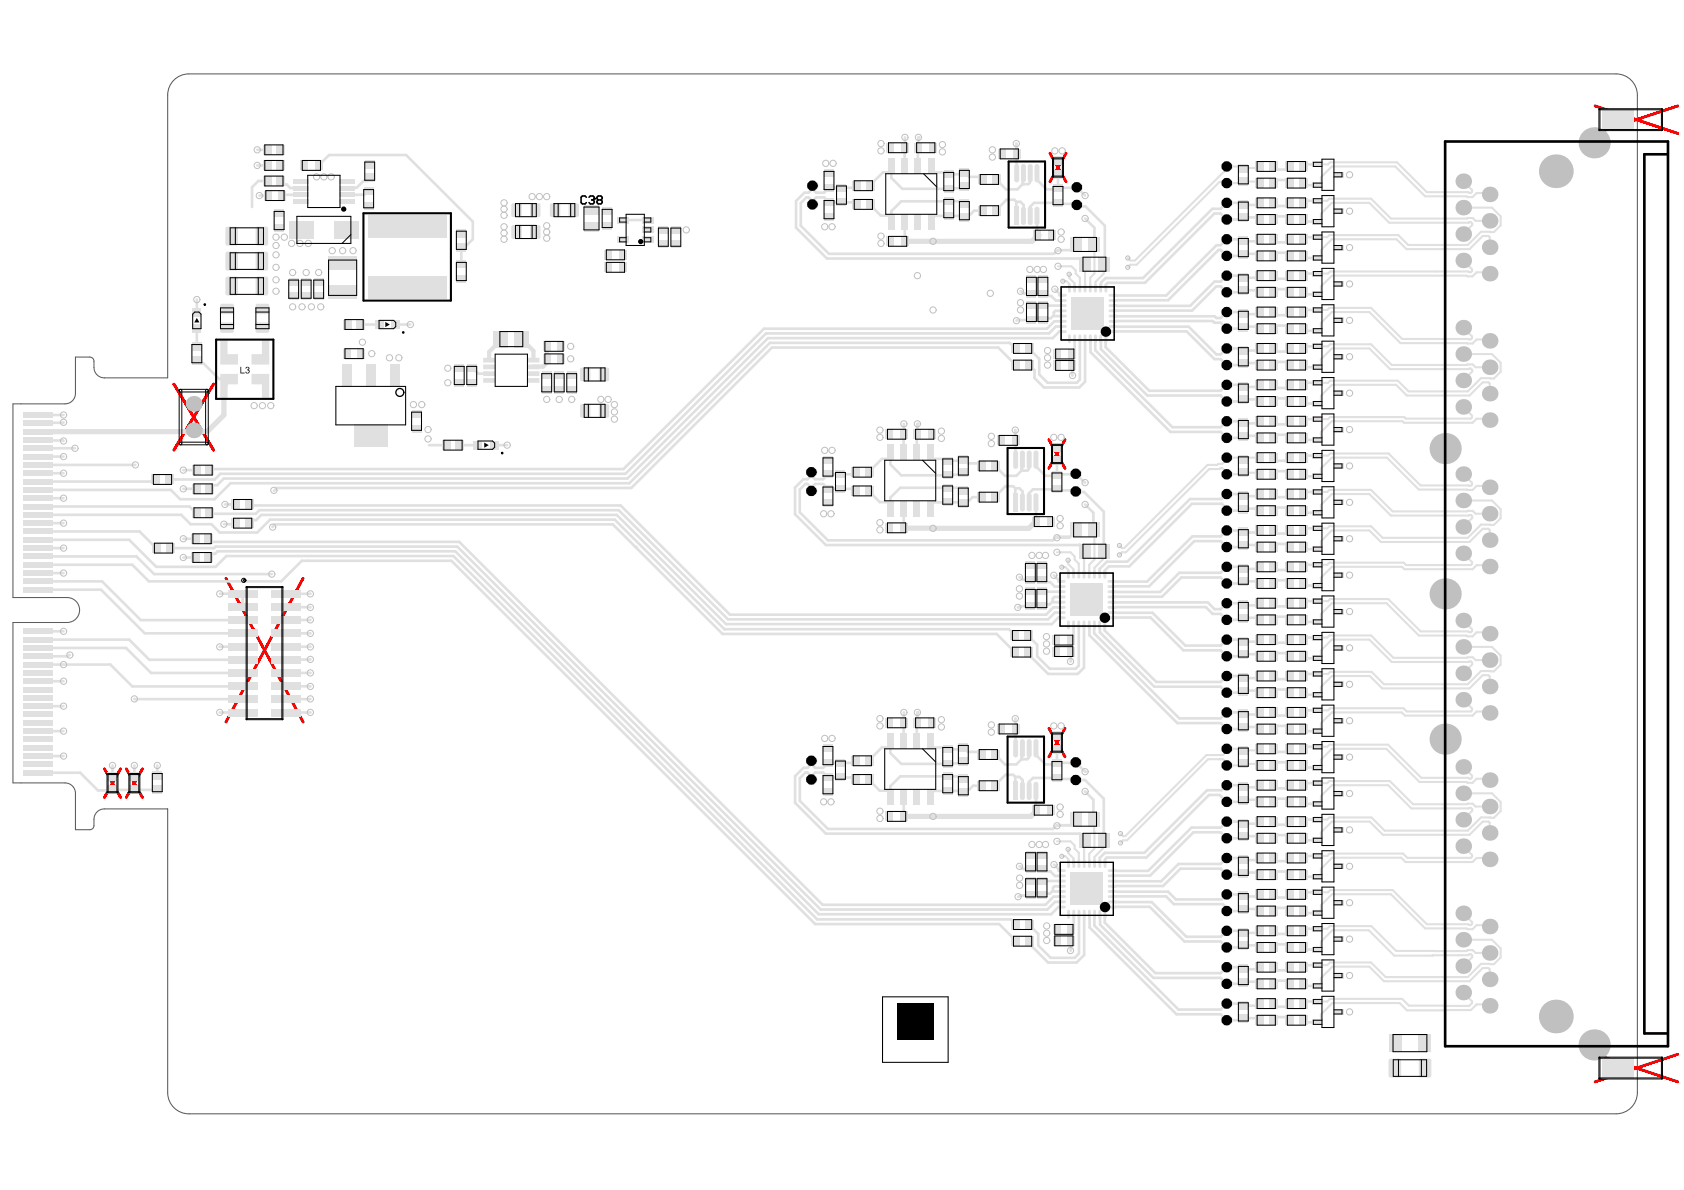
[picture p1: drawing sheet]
<svg xmlns="http://www.w3.org/2000/svg" width="297mm" height="210mm" viewBox="0 0 297 210" stroke-linecap="round" stroke-linejoin="round" font-family="sans-serif">
<g fill="none" stroke="#f00" stroke-width=".47">
<path d="M281.3 18.7l14.6 4.8M295.9 18.7l-14.6 4.8M185.2 27l2.8 5.1M188 27l-2.8 5.1M30.7 67.7l7 11.7M37.7 67.7l-7 11.7M185 77.6l2.9 5M187.9 77.6l-2.9 5M39.9 102l13.6 25.4M53.5 102l-13.6 25.4M18.4 135.6l2.9 5.1M21.3 135.6l-2.9 5.1"/>
<path d="M22.3 135.6l2.8 5.1M25.1 135.6l-2.8 5.1M185 128.5l2.9 5M187.9 128.5l-2.9 5M281.3 186l14.6 4.8M295.9 186l-14.6 4.8"/>
</g>
<g fill="#e0e0e0">
<path d="M38.9 66h3.1v1.8h-1.9v2.4h-1.2z"/>
<path d="M38.9 60.1h1.2v2.4h1.9v1.8h-3.1z"/>
<path d="M46.2 60.1h1.3v4.2h-3.1v-1.8h1.8z"/>
<path d="M44.4 66h3.1v4.2h-1.3v-2.4h-1.8z"/>
</g>
<path d="M34.2 75.9l-.3 .2h-27.2M34.2 76.1h2.4M39.9 66.8l-.2 .2" fill="none" stroke="#e0e0e0" stroke-width=".92"/>
<g fill="none" stroke="#e0e0e0" stroke-width=".47">
<path d="M34.7 63.7l.5 .4h.7l2.7 2.7h1.2M39.8 66.8v.1M135.8 60.5l-24.8 24.7h-70.3l-2.9 2.9h-6l-1.7-1.7M6.7 90.8h25.3l1.6 1.7h3.7l1.5 1.4h6.6l2.2-2.2h60.8M6.7 98.1h17.4l3.1 3.2h20.7M6.7 95.2h16.1l4.8 4.8h10.4l1.9-1.9h40.1l64.1 64.1M7.2 93.7h17.4l2.3 2.3h.2l.5 .5v.2M7.7 89.3h25.7l.5 .5h.2l.4 .5v.1M32.3 98.3h2.2M32.3 95h2.1M37.3 95.6h43.7l64.1 64M37.8 96.7l.2-.3h42.7l64.1 64"/>
<path d="M37.9 97.7l.5-.5h41.9l64.1 64.1M39.5 92.5h1.6M39.7 89h1.9M48.5 92.5l-.4 .5M54.4 98.9h-1.2l-3.6 3.7h-23.3l-3-3h-16.9M111.4 86.1h-62.6l-.5 .5"/>
</g>
<g fill="none" stroke="#e0e0e0" stroke-width=".37">
<path d="M245 39.3h14.1l.4-.1 .2 .2v.3l-1.6 1.6M258.1 32l1.6 1.5v.3l-.3 .2h-.3l-.1-.1h-7.3M258.1 36.6h5.1l1.5 1.6v1.6l-1.2 1.1h-2.3l-2.3 2.3M258.8 38.6l1-.1 .5 .5h2.5M262.8 34.3l-.3-.2h-2l-.8 .7h-.9l-.1-.2h-7.3M258.1 45.9l1.6 1.6v.3l-.3 .2-.4-.1h-24.4M258.1 57.8l1.6 1.5v.3l-.3 .3-.3-.1M262.8 43.6v-1.8l-.2-.2h-1.1l-2.3 2.3h-11.1M262.8 48.3l-.3-.3h-2l-.8 .7h-.9l-.1-.1M244.9 80l5.7 5.6 8.8 .1 .3-.2v-.3l-1.6-1.6M245.2 65.1h13.9l.4-.1 .2 .2v.3l-1.6 1.6M258.1 71.8l1.6 1.5v.3l-.3 .2h-11.4"/>
<path d="M258.1 62.5h5.1l1.5 1.5v1.6l-1.2 1.2-2.3-.1-2.3 2.3h-10.4M258.8 64.4l1-.1 .5 .5h2.5M262.8 69.4v-1.7l-.2-.3h-1.1l-2.3 2.4M262.8 60.1l-.3-.2h-2l-.8 .7-.9-.1M262.8 74.1l-.3-.2h-2l-.8 .7h-12.1M245.3 90.9h13.8l.4-.1 .2 .3v.3l-1.6 1.5M258.1 97.6l1.6 1.5v.4l-.3 .2h-11.4M258.1 88.3h5.1l1.5 1.5v1.6l-1.2 1.2-2.3-.1-2.3 2.4M258.8 90.2l1-.1 .5 .5h2.5M262.8 95.3v-1.8l-.2-.2h-1.1l-2.3 2.3h-15.6M262.8 86l-.3-.3h-2l-.8 .7h-9.4M262.8 99.9l-.3-.2h-2l-.8 .7h-12"/>
<path d="M245.5 116.8h13.6l.4-.1 .2 .2v.3l-1.6 1.6M258.1 109.4l1.6 1.6v.3l-.3 .2h-.3l-.1-.1h-8.4M258.1 114.1h5.1l1.5 1.5v1.6l-1.2 1.2h-2.3l-2.3 2.3M258.8 116l1-.1 .5 .5h2.5M262.8 111.8l-.3-.3h-2l-.8 .8h-.9l-.1-.2h-8.4M258.1 123.4l1.6 1.6v.3l-.3 .2h-11.3M258.1 135.3l1.6 1.5v.3l-.3 .2h-.3l-.1-.1h-8.3M258.1 139.9h5.1l1.5 1.6v1.6l-1.2 1.2-2.3-.1-2.3 2.3M262.8 121.1v-1.8l-.2-.2h-1.1l-2.3 2.3M262.8 125.8l-.3-.3h-2l-.8 .7h-11.9M262.8 137.6l-.3-.2h-2l-.8 .7h-.9l-.1-.2M245.3 157.7l6.1 6.1h7.3l.1 .1h.9l.8-.7h2l.3 .2"/>
<path d="M248.9 142.6h10.2l.4-.1 .2 .2v.3l-1.6 1.6M258.1 149.3l1.6 1.5v.3l-.3 .2h-11.2M258.8 141.9l1-.1 .5 .5h2.5M262.8 146.9v-1.8l-.2-.2h-1.1l-2.3 2.4M262.8 151.6l-.3-.3h-2l-.8 .8h-11.8M245.9 168.6l13.1-.1 .2-.2h.3l.2 .2v.3l-1.6 1.6M253 167.7l5.7 .1 .2-.2h.9l.5 .5h2.5M257 167.8h.1M257.3 168.5h.1M258.1 161.1l1.6 1.5v.4l-.3 .2h-.3l-.1-.2h-7.3M258.1 175.1l1.6 1.5v.3l-.5 .5h-4.6M258.1 165.8h5.1l1.5 1.5v1.6l-1.2 1.2-2.3-.1-2.3 2.3"/>
<path d="M262.8 172.7v-1.7l-.2-.3h-1.1l-2.3 2.4M262.8 177.4l-.3-.2h-2l-1 1h-11.3"/>
</g>
<circle cx="41.6" cy="89" r=".23" fill="#e0e0e0"/>
<path d="M6.7 86.4h23.4M29.8 84.6h8.1M30.1 96.7h7.7M32.3 86.2h2.2M36.7 95l.6 .6M37.9 97.7h-.5l-.5 .4M43.9 89.2h65.6M108.8 90.8h-62.7l-.9 .9h-.7l-.5 .6M109.1 90h-63.4l-.6 .6h-8l-.2-.2" fill="none" stroke="#e0e0e0" stroke-width=".47"/>
<circle cx="34.5" cy="86.2" r=".23" fill="#e0e0e0"/>
<path d="M32.3 82.9h2.2M110.7 84.4h-71.2l-1.2 1.2h-.7" fill="none" stroke="#e0e0e0" stroke-width=".47"/>
<circle cx="36.9" cy="86.2" r=".23" fill="#e0e0e0"/>
<path d="M37.6 85.6l-.7 .6M48.7 92.5h59.4l19.3 19.3h48.4M54.4 98.9h25.2l64.2 64.1h32.4l3 3M110 82.7h-72.7l-.4 .4M110.3 83.6h-71.4l-1 1" fill="none" stroke="#e0e0e0" stroke-width=".47"/>
<circle cx="112.1" cy="96.5" r=".23" fill="#e0e0e0"/>
<path d="M184.7 58h-49.9l-24.8 24.7M178.1 60.5l1.2 1.1M179.2 64.4l-3.1-3.1h-39.9l-24.8 24.8M27.4 84.4l-.6 .5M127.8 111h50.2l1.1 1.1M175.8 111.8l3.2 3.2M144.1 162.2h34.3l.7 .7v.2" fill="none" stroke="#e0e0e0" stroke-width=".47"/>
<circle cx="127.8" cy="111" r=".23" fill="#e0e0e0"/>
<path d="M181.3 115l.6 .7M181.9 115.9l3 3M181.7 163.1v.2l1.4 1.4v2.1l2.2 2.2h4.3l.7-.8M191.2 161.3v7.1l-1.3 1.4h-5l-2.8-2.8v-.5l-.4-.5" fill="none" stroke="#e0e0e0" stroke-width=".47"/>
<circle cx="181.3" cy="115" r=".23" fill="#e0e0e0"/>
<path d="M181.7 61.6l1.6 1.7M191.4 67.3l-1 1h-6.3M181.3 112.3h.2l1.4 1.4v2.1l2.2 2.2h4.6l.6-.6M181.9 115.7v.2M191.2 110.2v7.6l-1.1 1.1h-5.2" fill="none" stroke="#e0e0e0" stroke-width=".47"/>
<circle cx="181.7" cy="61.6" r=".23" fill="#e0e0e0"/>
<g fill="none" stroke="#e0e0e0" stroke-width=".47">
<path d="M229.9 32.3l.3 .4h2.1M229.9 38.7l.3 .4h2.1M232.3 29h-2.1l-.3 .4M232.3 35.4h-2.1l-.3 .4M145.9 45.6h44.7M187.4 57.6h-1.1l-1.3 1.2h-49.9l-24.8 24.8M187.4 56.7h-1.4l-1.3 1.3M187.4 58.5h-.6l-1.1 1.1h-50.2l-24.8 24.8M187.4 57.6h.1M187.4 56.7h.1M190.5 59.8v7.2l-.6 .5h-5.1l-1.5-1.5v-2.7M191.4 59.8v7.5"/>
<path d="M229.9 45.1l.3 .4h2.1M229.9 51.6l.3 .3h2.1M229.9 58l.3 .3h2.1M232.3 41.8h-2.1l-.3 .4M232.3 48.3h-2.1l-.3 .3M232.3 54.7h-2.1l-.3 .3M135.8 60.5h42.3M181.7 64.4v.2l.8 .7v1.4l1.6 1.6M189.1 64.5l.1 1.7M189.1 62.4v2.1M189.1 64.5l-.1 .1M189.6 61.8l-.6 .6"/>
<path d="M229.9 64.4l.3 .4h2.1M229.9 70.8l.3 .4h2.1M229.9 77.2l.3 .4h2.1M232.3 67.5h-2.1l-.3 .4M232.3 61.1h-2.1l-.3 .4M232.3 73.9h-2.1l-.3 .4M6.3 95.2h.4M6.3 90.8h.4M7 84.9h19.8M108.4 91.7l19.4 19.3M108.8 90.8l19.3 19.3h57.4l1.1-1.1h.6M109.1 90l19.3 19.3h56.5l1.2-1.2h1.1"/>
<path d="M109.5 89.2l19.3 19.2h55.7l1.3-1.3h1.4M229.9 83.7l.3 .3h2.1M229.9 90.1l.3 .3h2.1M229.9 96.5l.3 .4h2.1M232.3 80.4h-2.1l-.3 .3M232.3 86.8h-2.1l-.3 .3M232.3 93.2h-2.1l-.3 .4M232.3 99.6h-2.1l-.3 .4M38.8 104.7h4.1l-.1 2.4M50.4 104.7h.1M50.4 104.7h4.3M54.7 104.7v.1"/>
<path d="M187.2 108.1h.1M188.9 114.9l-.1 1.8M188.9 114.9l.1 .1M188.9 112.9v2M189.4 112.3l-.6 .5M190.3 110.2v7.2M229.9 102.9l.3 .4h2.1M229.9 109.3l.3 .4h2.1M229.9 115.8l.3 .3h2.1M232.3 106h-2.1l-.3 .4M232.3 112.5h-2.1l-.3 .3M232.3 118.9h-2.1l-.3 .3"/>
<path d="M229.9 122.2l.3 .3h2.1M229.9 128.6l.3 .4h2.1M229.9 135l.3 .4h2.1M232.3 125.3h-2.1l-.3 .4M232.3 131.7h-2.1l-.3 .4M232.3 138.1h-2.1l-.3 .4M185.4 158.6h.1M187.2 160h-.5l-1.3 1.3h-41M187.2 159.1h-1.1l-1.3 1.3h-40M187.2 158.2h-1.4l-1.4 1.4h-39.3M229.9 141.4l.3 .4h2.1M229.9 147.9l.3 .3h2.1"/>
<path d="M229.9 154.3l.3 .3h2.1M232.3 144.6h-2.1l-.3 .3M232.3 151h-2.1l-.3 .3M232.3 157.4h-2.1l-.3 .4M188.9 166l-.1 1.7M188.9 163.9l.1 1.9M189.4 163.3l-.5 .5M190.3 161.3v6.9M229.9 160.7l.3 .4h2.1M229.9 167.1l.3 .4h2.1M229.9 173.5l.3 .4h2.1M229.9 180l.3 .3h2.1"/>
<path d="M232.3 163.8h-2.1l-.3 .4M232.3 170.2h-2.1l-.3 .4M232.3 176.7h-2.1l-.3 .3"/>
</g>
<g fill="none" stroke="#e0e0e0" stroke-width=".37">
<path d="M232.3 35.4h1.8l.4-.4h7.3l3.5 3.6h13.5M232.3 39.1h.4l.3-.3v-1.1l1.9-1.9h6.6l3.5 3.5M232.3 29h2l.3-.4h11.8l5.3 5.3M232.3 32.7h.4l.3-.3v-1.1l1.9-1.9h11.2l5.3 5.2M232.3 41.8h1.8l.4-.3h12.1l1.8 1.7h10.5M232.3 54.7h1.8l.4-.4h7.3l5.5 5.5h11.8M232.3 58.3h.4l.3-.2v-1.1l1.9-2h6.6l5.5 5.5h11.8M234.6 47.9l-.3 .4h-2M248.1 43.9l-1.8-1.7h-11.4l-1.9 1.9v1.1l-.3 .3h-.4M258.7 48.6h-23.8l-1.9 2v1.1l-.3 .2h-.4M232.3 67.5h.1M232.3 61.1h2l.3-.4h7.2l3.7 3.7h13.3"/>
<path d="M232.3 64.8h.4l.3-.3v-1.1l1.9-1.9h6.6l3.7 3.6M232.3 67.5h1.9l.4-.4h12l1.9 1.9M244.9 80h-10.3l-.3 .4h-2M247.6 74.6l-.2-.3h-12.5l-1.9 1.9v1.1l-.3 .3h-.4M248 73.8l-.3-.2h-13.1l-.3 .3h-2M259.2 69.8h-11l-1.9-1.9h-11.4l-1.9 1.9v1.1l-.3 .3h-.4M232.3 99.6h1.8l.4-.4h13.1l.4 .5M232.3 93.2h1.8l.4-.4h7.3l2.1 2.1h15M232.3 86.8h1.8l.4-.4h7.3l3.8 3.8h13.2M232.3 90.4h.4l.3-.2v-1.1l1.9-2h6.6l3.8 3.8M232.3 84h.4l.3-.2v-1.1l1.9-2h9.7l5.7 5.7M243.6 95.6l-2.1-2h-6.6l-1.9 1.9v1.1l-.3 .3h-.4"/>
<path d="M232.3 118.9h2l.3-.4h7.3l2.2 2.2h14.8M232.3 112.5h1.8l.4-.4h7.3l4 3.9h13M232.3 116.1h.4l.3-.2v-1.1l1.9-2h6.6l4 4M232.3 106h2l.3-.3h10.3l5.7 5.7M232.3 109.7h.4l.3-.3v-1.1l1.9-1.9h9.7l5.7 5.7M247.7 100.4l-.4-.4h-12.4l-1.9 1.9v1.1l-.3 .3h-.4M232.3 135.4h.4l.3-.3v-1.1l1.9-1.9h9.6l5.9 5.8h8.3M232.3 125.3h2l.3-.4h13l.5 .6M232.3 131.7h1.8l.4-.4h10.3l5.9 5.9M232.3 138.1h1.8l.4-.3h10.7l4.1 4.1h9.5M247.8 126.2l-.5-.5h-12.4l-1.9 1.9v1.1l-.3 .3h-.4M259.2 121.4h-15.4l-2.2-2.2h-6.7l-1.9 2v1.1l-.3 .2h-.4"/>
<path d="M232.3 141.8h.4l.3-.3v-1.1l1.9-1.9h10l4 4.1M232.3 144.6h1.8l.4-.4h7.4l2.3 2.3h14.7M232.3 151h1.8l.4-.4h13l.7 .7M232.3 157.4h2l.4-.4h10.9l6.1 6M245.3 157.7h-10.3l-2 2v1.1l-.3 .3h-.4M247.9 152.1l-.7-.8h-12.2l-2 2v1.1l-.3 .2h-.4M259.2 147.3h-15.3l-2.3-2.4h-6.7l-1.9 2v1.1l-.3 .2h-.4M232.3 167.5h.4l.3-.3v-1.1l2-2h6.4l4.5 4.5M232.3 170.2h1.8l.5-.4h7.2l2.6 2.5h14.5M232.3 163.8h1.8l.5-.4h7.3l4.4 4.3h6.7M232.3 176.7h1.8l.5-.5h12.7l1.2 1.2h6.1M248.2 178.2l-1.3-1.3h-11.9l-2 2.1v1.1l-.3 .2h-.4"/>
<path d="M259.2 173.1h-15.1l-2.6-2.6h-6.5l-2 2v1.1l-.3 .3h-.4"/>
</g>
<circle cx="191.4" cy="46.4" r=".18" fill="#e0e0e0"/>
<path d="M140.4 40.2l5.5 5.4M190.6 45.6l.8 .8M148.3 137.1h-2.4l-.7-.8h-1.4l-.7 .8v.4l-.2-.3v-.5l-.5-.4h-.3l-1 1v4l4.9 4.9M148.3 134.6h-2.4l-.7 .8h-1.4l-.7-.8v-.4l-.2 .3v.5l-.5 .4h-.7l-1.5 1.5v4.7l5.5 5.5" fill="none" stroke="#e0e0e0" stroke-width=".47"/>
<circle cx="146.1" cy="134.6" r=".23" fill="#e0e0e0"/>
<path d="M148.3 137.1h2.3l.3 .4M150.9 134.2l-.3 .4h-2.3" fill="none" stroke="#e0e0e0" stroke-width=".47"/>
<circle cx="191.2" cy="147.9" r=".18" fill="#e0e0e0"/>
<path d="M148.2 86.2h-2.3l-.7-.8h-1.4l-.7 .8v.4l-.3-.3v-.5l-.4-.4h-.3l-1 .9v4.1l4.9 4.9M148.2 83.7h-2.3l-.7 .8h-1.4l-.7-.8v-.4l-.3 .3v.5l-.4 .4h-.7l-1.5 1.5v4.7l5.5 5.4M145.7 147.1h44.7l.8 .8M189.4 144.6v.4l-.6 .6h-2.3l-.2 .1-.6 .5h-39.7" fill="none" stroke="#e0e0e0" stroke-width=".47"/>
<path d="M191.2 147.9v4.4" fill="none" stroke="#e0e0e0" stroke-width=".37"/>
<circle cx="146" cy="83.7" r=".23" fill="#e0e0e0"/>
<path d="M148.2 86.2h2.3l.4 .4M150.9 83.3l-.4 .4h-2.3" fill="none" stroke="#e0e0e0" stroke-width=".47"/>
<circle cx="191.2" cy="97" r=".18" fill="#e0e0e0"/>
<path d="M145.7 96.1h44.7l.8 .9M189.4 93.7v.4l-.6 .6h-2.3l-.2 .1-.6 .5h-39.7" fill="none" stroke="#e0e0e0" stroke-width=".47"/>
<path d="M191.2 97v4.4M216.4 132.1h2.7M218.9 134.8l-.1 .2h-2.4M221.9 134.7h-.1h-2.5M222.1 132.1l-.3 .3h-2.5" fill="none" stroke="#e0e0e0" stroke-width=".37"/>
<circle cx="219.1" cy="132.1" r=".18" fill="#e0e0e0"/>
<path d="M212.8 133.2h2.6" fill="none" stroke="#e0e0e0" stroke-width=".37"/>
<circle cx="215.4" cy="133.2" r=".18" fill="#e0e0e0"/>
<path d="M213.1 133.9h2M215.9 133l-.2 .2M215.9 132.9v.1" fill="none" stroke="#e0e0e0" stroke-width=".37"/>
<circle cx="215.1" cy="133.9" r=".18" fill="#e0e0e0"/>
<g fill="none" stroke="#e0e0e0" stroke-width=".37">
<path d="M193 93.5v5.2l-.9 .9v1.7M194.5 97v1.7M218.9 83.5l-.1 .2h-2.4v-.3l-.8-.8h-.3l-.2 .1h-1.8l-14.7 14.7h-.7l-.4 .5M219.3 80.9l-.2-.2h-2.7v.3l-.8 .8h-.7l-.2 .2h-1.7l-14.7 14.7h-.4l-.4-.5M221.9 83.3l-.1 .1h-2.5M222.2 80.7h-2.6l-.3 .3M212.8 133.2l-14.3 14.3h-.4l-.5-.5M213.1 133.9l-14.3 14.3h-.7l-.5 .5M215.1 133.9h.6l.2 .2M215.4 133.2h.3M215.9 134.2l.5 .4v.4M215.9 134.1v.1"/>
<path d="M216.4 132.1v.4l-.5 .4M187.3 151h.6l.5 .5 .1 .8M188.4 149.8v.7l.9 .9 .1 .9M193 144.5v5.2l-.9 .9v1.7"/>
</g>
<path d="M186.6 86.5h3.1l.2 .2M189.9 93.4v.1l-1.3 1.3h-2.2M191.2 86.8l3.5 3.5M191.4 89l1.5 1.4v3.2M198.8 99.1h-3.5l-1.3 1.3v.9M199.2 99.9h-3.6l-.7 .7v.7M194.9 101.3h.1M191.4 137.6l3.3 3.3v7M191.4 139.6l1.5 1.5v3.5M194 152.3h.1M201.9 150.4h-7l-.9 .9v1M202.2 151.3h-7l-.3 .3v.7" fill="none" stroke="#e0e0e0" stroke-width=".47"/>
<circle cx="191.2" cy="147.9" r=".18" fill="#e0e0e0"/>
<path d="M188.4 98.8v.7l.9 .9v.8M187.3 100h.6l.5 .5 .1 .8M189.3 101.2l.1 .1M186.4 148.4h2.4l.8 .7v.6l.7 .7v1.9M191.2 147.9v4.4M194.5 148v1.7l-1.5 1.5v1.1" fill="none" stroke="#e0e0e0" stroke-width=".37"/>
<path d="M189.4 144.6v.4l-.6 .6-2.5 .1M190.4 147l.8 .9M194.7 147.9l-.2 .1" fill="none" stroke="#e0e0e0" stroke-width=".47"/>
<circle cx="191.2" cy="96.9" r=".18" fill="#e0e0e0"/>
<path d="M186.4 97.4h2.4l.8 .7v.6l.7 .7v1.9M191.2 96.9v4.4M194.5 98.7l-1.5 1.5v1.1" fill="none" stroke="#e0e0e0" stroke-width=".37"/>
<path d="M189.9 86.6l.2 .2h1.1M190.4 96l.8 .9M194.7 90.3v6.6l-.2 .1M212.9 139.4l-11 11M216.4 138.5l-.9 .9M216.4 141.4l-1.2-1.2h-1.9l-11.1 11.1M222.2 141.1h-2.7l-.4 .3" fill="none" stroke="#e0e0e0" stroke-width=".47"/>
<circle cx="219.3" cy="138.7" r=".23" fill="#e0e0e0"/>
<g fill="none" stroke="#e0e0e0" stroke-width=".47">
<path d="M212.9 139.4h2.6M194.9 152.3h.1M196.2 160h6.6l6.1 6.1h6.4l1.1 1M196.2 159.1h6.9l6.2 6.1h6l1.1-1M196.2 157.2l9.8 .1 1.4 1.3M216.4 144.9l-1.1 1.1h-5.1l-7.7 7.6h-6.3M216.4 147.9l-1.1-1.1h-4.8l-7.6 7.6-6.7 .1M216.4 157.8l-.9 .8M222.2 147.5h-2.7l-.4 .4M192.2 161.3v2.3l15.3 15.3h7.8l1.1 1.1M193.1 161.3l-.1 2 14.9 14.8h7.4l1.1-1.1M194 161.3v1.8l9.5 9.4h11.8l1.1 1h2.7l.4-.3h2.7"/>
<path d="M194.9 161.3v1.4l8.9 9h11.5l1.1-1.1M222.2 179.6h-2.7l-.4 .4M222.2 166.8h-2.7l-.4 .3M222.2 160.3h-2.7l-.4 .4"/>
</g>
<circle cx="219.3" cy="157.9" r=".23" fill="#e0e0e0"/>
<g fill="none" stroke="#e0e0e0" stroke-width=".47">
<path d="M49.5 31.9l.6 .7h.5l.6 .6h1.9M65.2 31.6l-.4 .3h-.7l-1.2 1.2-1.7 .1M146.2 33.1h.1M151.1 36.1l-.4-.4h-4.7l-.6-.9h-1.4l-.7 .9v.4l-.3-.3v-.6l-.4-.4h-.4l-.9 1v4l4.9 5h39.7l.5-.6 .3-.1h2.3l.6-.6v-.4M151.1 32.8l-.4 .3h-4.7l-.6 .9h-1.4l-.7-.9v-.3l-.3 .2v.6l-.4 .4h-.7l-1.5 1.5v4.7M173.3 37.2h-1.5l-.6 .6h-.5l-.6 .5M186.8 36h3.1M191.4 38.5l1.6 1.7v2.9M191.5 36.4l3.4 3.4v6.6l-.2 .2M216.4 38.7l-1.1-1h-1.1l-12.2 12.2h-6.6l-.3 .3v.6M216.4 35.8l-1.1 1h-1.4l-12.3 12.3h-6.6l-.8 .7-.1 1M222.2 38.3h-2.7l-.4 .4"/>
<path d="M180 51.4h.2l.4 .4h1.3M181.9 56.4h-2.5l-.1 .2M185.9 55.6l-.6 .5h-3.3M192.3 59.8l.1 2.3 14 14.1h8.9l1.1 1M193.2 59.8v2l13.6 13.6h8.5l1.1-1.1M194.1 59.8l.1 1.8 8.2 8.2h12.9l1.1 1M195.1 59.8l-.1 1.4 7.7 7.7h12.6l1.1-1M196.3 58.5h13l4.9 4.8h1.1l1.1 1.1M196.3 57.6h13.4l4.9 4.9h.7l1.1-1M196.3 56.7l17.6-.1 .3 .3h1.1l1.1 1.1M216.4 42.2l-1.1 1.1h-.7l-8.9 8.8h-9.4M216.4 45.1l-1.1-1h-.4l-8.9 8.9h-9.7"/>
<path d="M216.4 55l-1.1 1.1h-.7l-.4-.3-17.9-.1M216.4 51.6l-1.1-1.1h-.7l-4.3 4.3h-14M216.4 48.6l-1.1 1.1h-1.1l-4.3 4.3-13.6-.1M222.2 44.8h-2.7l-.4 .3M222.2 57.6h-2.7l-.4 .4M222.2 51.2h-2.7l-.4 .4M6.6 79.1h6.6M6.8 77.6l4.4 .2M11.2 74.5l-4.4 .2M222.2 76.9h-2.7l-.4 .3M222.2 70.5h-2.7l-.4 .3M222.2 64h-2.7l-.4 .4"/>
<path d="M173.1 87.7h-1.5l-.7 .6h-.4l-.6 .6M216.4 90.1v-.4l-.9-.8h-5.3l-11 11M216.4 100l-1.1 1h-7.3l-3.4 3.4h-8.5M219.1 93.6h-2.7l-1.1 1h-5l-8 8-6.2-.1M219.3 87.3l-.2-.2h-2.8l-.9 .9h-5.5l-11.1 11.1M222.2 89.7h-2.7l-.4 .4M222.2 96.1h-2.7l-.4 .4h-2.7l-1.1-1.1h-4.6l-8 8-6.6 .1M12.3 115.5l-.4 .3h-5.1M179.8 101.8l.6 .4h1.3M181.8 106.8l-.1 .1h-1.8l-.4 .2M185.7 106.1l-.6 .5h-3.3M192.1 110.2l.1 1.9 15.5 15.4h7.6l1.1 1.1"/>
<path d="M193 110.2v1.5l15 15h7.3l1.1-1M194 110.2v1.3l9.6 9.6h11.7l1.1 1.1M194.9 110.8h-.1M194.9 110.2l-.1 1 9.2 9.1h11.3l1.1-1.1M196.1 108.1h7.2l5.8 5.8h6.2l1.1-1.1M196.1 109l6.8-.1 5.8 5.8h6.6l1.1 1.1M196.1 107.1h16.6l1.2 1.2h1.4l1.1 1M196.1 106.2l16.9 .1 1.2 1.2h1.1l1.1-1.1M196.7 107.1h.1M222.2 102.6h-2.7l-.4 .3h-2.8l-1-1h-6.9l-3.4 3.4h-8.9M222.2 115.4h-2.7l-.4 .4M222.2 109h-2.7l-.4 .3"/>
<path d="M173.1 138.6h-1.5l-.6 .6h-.5l-.6 .6M222.2 121.8h-2.7l-.4 .4M222.2 128.2h-2.7l-.4 .4M179.8 152.8l.6 .5h1.3M181.9 157.8l-.2 .1h-1.7l-.4 .3M185.7 157.1l-.5 .5h-3.3M196.2 158.2l9.5-.1 1.4 1.4h8.6l.7 .8v.4M207.4 158.6h8.1M216.4 151.3l-1.1 1.1h-7.4l-3.1 3.1-8.6-.1M216.4 154.3l-1.1-1.1h-7.1l-3 3.1h-9M222.2 153.9h-2.7l-.4 .4"/>
</g>
<path d="M219.3 32h2.5l.1 .1M219.3 29.5l-.2-.1h-2.7v.4l-.5 .4-15.7 15.8h-.8l-.5-.5M219.3 32.1l-.2 .2h-2.7l-.2-.2h-1.1l-14.6 14.6h-1.1l-.5 .5M222.1 29.4l-.3 .2h-2.5M186.6 47h2.4l.7 .7v.6l.8 .7v1.8M187.5 49.6h.6l.5 .5v.7M188.6 48.4v.7l.9 .9 .1 .8M191.4 46.4v4.4M193 43.1v5.2l-.7 .7v1.8M194.7 46.6v1.7l-1.5 1.4v1.1" fill="none" stroke="#e0e0e0" stroke-width=".37"/>
<path d="M183.1 41.5l-1.1 1.1" fill="none" stroke="#e0e0e0" stroke-width=".92"/>
<circle cx="183.1" cy="41.5" r=".46" fill="#e0e0e0"/>
<path d="M159.6 42.6h22.4" fill="none" stroke="#e0e0e0" stroke-width=".92"/>
<g fill="#e0e0e0">
<circle cx="159.6" cy="42.6" r=".46"/>
<circle cx="164.6" cy="42.6" r=".46"/>
</g>
<path d="M182.8 91.9v.3" fill="none" stroke="#e0e0e0" stroke-width=".92"/>
<circle cx="182.8" cy="92" r=".23" fill="#e0e0e0"/>
<g fill="none" stroke="#e0e0e0" stroke-width=".47">
<path d="M109.7 38.7l.1 .1h4.5M34.7 52.8v2.2M34.7 58v3.2M81.4 43.7h.5M65.6 66.2l-.2 .2M75.7 78.5h3M81.1 78.5h3.2M83 64.9h.4l1 1h1.9M87.3 78.5h2.2M6.7 82h17.2M182.7 92h.1M23.7 123.3l19.2 .1"/>
<path d="M23.7 135v2"/>
</g>
<path d="M39.7 67v1.1l-.2 .1v5l-2.9 2.9M159.5 93.2h-.1M164.5 93.2h.1M182.8 92.2l-.2 .2h-.3l-.8 .8h-22M182.8 142.9v.2l-1 .9h-22.4" fill="none" stroke="#e0e0e0" stroke-width=".92"/>
<path d="M88.5 59.8l-2.2 2.3v1.4M92.2 60v.2l1.9 1.7v1.6M96.4 61.1v2.2l.2 .2M96.4 64l-.6 .7h-1.7" fill="none" stroke="#e0e0e0" stroke-width=".73"/>
<circle cx="81.4" cy="43.7" r=".23" fill="#e0e0e0"/>
<path d="M56.2 29.2v-.2l.4-.4h.2l1.2-1.3h13.6l11.8 11.8v3.1l-1.5 1.5M81.4 43.7v2.7l-.2 .2" fill="none" stroke="#e0e0e0" stroke-width=".47"/>
<circle cx="47.1" cy="29.2" r=".23" fill="#e0e0e0"/>
<path d="M45.4 29.2h1.7" fill="none" stroke="#e0e0e0" stroke-width=".47"/>
<circle cx="47.1" cy="26.4" r=".23" fill="#e0e0e0"/>
<path d="M45.4 26.4h1.7" fill="none" stroke="#e0e0e0" stroke-width=".47"/>
<circle cx="47.2" cy="34.5" r=".23" fill="#e0e0e0"/>
<g fill="none" stroke="#e0e0e0" stroke-width=".47">
<path d="M45.7 34.5h1.5M47.1 31.9h-1.5l-1.1 1.1v3.5M53.1 34.4h-3.2l-.1 .1M65.2 33.8h-.4l-.6 .6h-3M190 36.4h1.5M60.3 51.6h.1M63.6 57.2h3.3M69.8 57.2h2.6M6.8 73.2h4.4M6.8 96.7h4.4M6.8 92.3h4.4M6.8 87.9h4.4"/>
<path d="M6.8 83.5h4.4M6.8 80.5h4.4M6.7 104h11.1l7.7 7.7h17.1M6.7 114.3h15.5l4.4 4.4h16.2l.2 .2M6.7 117.2h12.8l3.8 3.9h19.5M6.7 112.8h16.1l3.5 3.6h16.4l.1 .1M6.7 102.6h11.3l6.8 6.8h18.1M6.8 111.4h4.4M6.8 101.1h4.4M42.9 114l-4.1 .1M50.3 107.1h4.4M50.4 114l4.3 .1"/>
<path d="M50.5 109.3h4.2M50.5 111.7h4.2M50.5 116.3h.1M50.5 116.3h4.2M50.7 118.7h.1M50.7 118.7h4M54.7 116.3h.1M54.7 118.7h.1M6.7 136.3h7.4l3.2 3.1h2.5M6.8 133.4h4.4M6.8 129h4.4M6.8 124.6h4.4"/>
<path d="M6.8 120.2h4.4M19.8 135v1.9M27.7 135v1.9M27.9 139.2l-.1 .1h-8M38.8 125.7h.1M38.8 125.7h4.1M42.9 125.7h.1M50.4 125.7h4.3M50.4 125.7h.1M50.5 121.1h4.2M54.7 125.7h.1M54.7 123.3h-4.2l-.2 .2"/>
<path d="M186.6 137.4h3.1l.2 .2M189.6 134.6l.1 .1M189.7 134.5l1.7 1.6M190.1 137.6h1.3"/>
</g>
<circle cx="191.4" cy="136.1" r=".23" fill="#e0e0e0"/>
<path d="M189.6 83.7h.1M189.7 83.7h.2l1.5 1.4M161.8 125.7v1.6M191.4 139.6h-.1" fill="none" stroke="#e0e0e0" stroke-width=".47"/>
<g fill="#e0e0e0">
<circle cx="161.8" cy="125.7" r=".23"/>
<circle cx="161.8" cy="127.3" r=".23"/>
</g>
<path d="M159.4 125.7v1.4l-.1 .2" fill="none" stroke="#e0e0e0" stroke-width=".47"/>
<circle cx="161.8" cy="74.8" r=".23" fill="#e0e0e0"/>
<path d="M159.4 74.8v1.5M161.8 74.8v1.5" fill="none" stroke="#e0e0e0" stroke-width=".47"/>
<circle cx="159.4" cy="76.3" r=".23" fill="#e0e0e0"/>
<path d="M159.6 24.2v1.7l.2 .2M162 24.2v1.7" fill="none" stroke="#e0e0e0" stroke-width=".47"/>
<g fill="#e0e0e0">
<circle cx="162" cy="25.9" r=".23"/>
<circle cx="162" cy="24.2" r=".23"/>
</g>
<g fill="none" stroke="#e0e0e0" stroke-width=".47">
<path d="M189.7 36.1l.3 .3M189.8 33.1l.1 .1M189.9 36l.2 .1M190.1 33v.2l1.3 1.3M182 56.3l-.1 .1M186.1 51l1.1 1.1h.3M187.4 53.9h-3.5M153.2 83.2h.1M166.9 80.9l.2 .3M167.2 86h2.3l.4 .5M167.2 88.6h2.4l.4 .3M169.9 83.4l-.3 .3h-2.2"/>
<path d="M176.1 82.8h.1M186.4 81.3v2.4M181.7 102.3h1.9l.1 .1M183.8 102.3l.4 .4h1.1l.8 .8h1.1M185.7 106.2h1.5M185.9 101.5l1.1 1.1h.3M187.2 104.4h-3.5M187.2 104.4h.1M187.2 105.3h-1.2l-.3 .3v.5M187.2 106.2h.1M188.8 112.8h.1M189.4 110.2v2.1"/>
<path d="M181.8 153.3h1.8l.1 .1M183.8 153.3l.4 .4h1.1l.8 .8h1.1M185.8 157.2h1.4M185.9 152.5l1.1 1.1h.4M187.2 155.4h-3.5M187.2 155.4h.1M187.2 156.3h-1.2l-.3 .3v.5M187.2 157.2h.1M188.9 163.8v.1M189.4 161.3v2"/>
</g>
<circle cx="169.9" cy="81" r=".23" fill="#e0e0e0"/>
<g fill="none" stroke="#e0e0e0" stroke-width=".47">
<path d="M157 79.7v2.2l2 1.9h8.2M157.1 79.8v.8l-.4 .3h-1.1l-2.3 2.3M159.4 77.1v2.7M161.7 77v2.8M164.1 79.8v.8l.3 .3h2.5M179.1 77.5v.1M179.1 75.9v1.8M153.4 86.5v.3l1.8 1.8h1.5l.4 .3v.8M167.1 81l.3 .3h2.2l.4-.3 .7 .7h2l.4 .5M167.1 88.7v-.1h-2.7l-.3 .4v.7M167.2 86h-8.4l-1.8 1.8v1.8M186.4 86.3l.2 .2"/>
<path d="M186.5 83.7h3.1"/>
</g>
<circle cx="182.8" cy="92" r=".23" fill="#e0e0e0"/>
<path d="M179.1 86.1h.7l.6 .6v1.3l-.2 .2M179.1 86.1v2.2M179.1 86.1l-.4-.3h-1.3l-1.9 1.9M180.2 82.5v.5h1l.3-.4M182.7 81.1v1.2l1.7 1.6h2M182.7 88.6v3.4M186.4 86.3h-4.2l-.7 .8v.1M186.5 83.7h-.1" fill="none" stroke="#e0e0e0" stroke-width=".47"/>
<circle cx="180.2" cy="83" r=".23" fill="#e0e0e0"/>
<path d="M179.1 77.6v3.5M159.4 89.7v3.1M175.5 82.2l.6 .6M176.2 82.8l1.1 1.1h2l.9-.9M153.2 134.1h.1M166.9 131.9l.2 .2M167.2 136.9h2.3l.4 .5M167.2 139.5h2.4l.4 .3M169.9 134.3l-.3 .4h-2.2M176.1 133.7h.1M186.4 132.2v2.5" fill="none" stroke="#e0e0e0" stroke-width=".47"/>
<circle cx="169.9" cy="131.9" r=".23" fill="#e0e0e0"/>
<g fill="none" stroke="#e0e0e0" stroke-width=".47">
<path d="M153.4 137.4v.3l1.8 1.8h1.5l.4 .3v.8M157 130.6v2.2l2 1.9h8.2M157.1 130.7v.8l-.4 .4h-1.1l-2.3 2.2M159.4 128v2.7M161.7 127.9v2.8M164.1 130.7v.8l.3 .4h2.5M167.1 131.9l.3 .3h2.2l.4-.3 .7 .7h2l.4 .5M167.1 139.6v-.1h-2.7l-.3 .4v.7M167.2 136.9h-8.4l-1.8 1.8v1.8M179.1 128.4h.1M179.1 126.8v1.8M179.1 128.4v.1"/>
<path d="M186.4 137.2l.2 .2M186.5 134.6h3.1"/>
</g>
<circle cx="182.8" cy="142.9" r=".23" fill="#e0e0e0"/>
<path d="M179.1 137h.7l.6 .6v1.3l-.2 .2M179.1 137v2.2M179.1 137l-.4-.3h-1.3l-1.9 1.9M180.2 133.4v.5h1l.3-.3M182.7 132v1.2l1.7 1.6h2M182.7 139.5h.1M182.7 139.5l.1 3.4M186.4 137.2h-4.2l-.7 .8v.1M186.5 134.6l-.1 .1" fill="none" stroke="#e0e0e0" stroke-width=".47"/>
<circle cx="180.2" cy="133.9" r=".23" fill="#e0e0e0"/>
<path d="M179.3 27h.1M179.3 25.3v5.3M179.3 27.1h.1M175.5 133.1l.6 .6M176.2 133.7l1.1 1.1h2l.9-.9M179.1 128.5v3.5M159.4 140.6v3.1" fill="none" stroke="#e0e0e0" stroke-width=".47"/>
<circle cx="182.9" cy="41.5" r=".23" fill="#e0e0e0"/>
<g fill="none" stroke="#e0e0e0" stroke-width=".47">
<path d="M153.6 36v.2l1.8 1.8h1.5l.3 .4M157.2 38.4h.1M157.2 29.2v2.2l2 1.9h8.1M157.2 30.1l-.3 .3h-1.2l-2.3 2.3M159.6 26.6v2.6M159.6 39.2h.1M159.6 39.2v3M161.9 26.5v2.7M164.2 29.2v.9l.4 .3h2.5l.2 .2M167.3 38.2l-.1-.1h-2.6l-.4 .3v.8M167.3 30.5l.3 .2h2.2l.4-.2 .7 .7h2l.4 .5M167.3 38.1h2.5l.4 .2"/>
<path d="M170.1 36l-.5-.5h-10.6l-1.8 1.7v2M170.1 32.8l-.4 .4h-2.1M179.3 35.6h.7l.6 .5v1.3l-.2 .2M179.3 35.6v2.2M179.3 35.6l-.4-.4h-1.4l-1.8 2M181.7 32.1l-.3 .4h-1M182.9 38.1v3.4"/>
</g>
<circle cx="180.4" cy="32.5" r=".23" fill="#e0e0e0"/>
<g fill="none" stroke="#e0e0e0" stroke-width=".47">
<path d="M175.7 31.7l1.8 1.7h2l.9-.9v-.6M182.9 30.6v1.1l1.7 1.7h2M186.6 30.7v2.5l.1-.1h3.1M186.8 36l-.2-.2h-4.2l-.7 .7v.2M216.4 35.8h2.7l.2 .2M216.4 38.7h2.7M219.3 36.1h.1h2.7M219.5 38.3l-.2 .1M224.5 29.4h.1M224.5 32.3h.1M224.5 35.8l.6 .5h2.1M224.5 38.7h.1"/>
<path d="M224.5 29.4l.6 .5h2.1M227.6 31.7h-2.5l-.6 .6M227.6 38.2h-2.5l-.6 .5M181.9 51.8h1.8l.2 .1M184 51.8l.4 .4h1l.9 .8h1.1M185.9 55.8h1.5M187.4 54.8h-1.2l-.3 .3v.5M187.4 55.7v.1M189.6 59.8v2M216.4 45.1h2.7M216.4 42.2h2.7l.2 .2M216.4 51.6h2.7"/>
<path d="M216.4 48.6h2.7l.2 .2M216.4 58h2.7M216.4 55h2.7l.2 .2M219.3 42.5l.1 .1h2.7M219.3 48.9l.1 .1h2.7M219.3 55.3l.1 .1h2.7M219.5 44.8l-.2 .1M219.5 51.2l-.2 .1M219.5 57.6l-.2 .1M224.5 42.2h.1M224.5 48.6h.1M224.5 51.6h.1"/>
<path d="M224.5 55h.1M224.5 58h.1M224.5 42.2l.6 .6h2.1M224.5 48.6l.6 .6h2.1M224.5 55l.6 .6h2.1M227.6 44.6h-2.5l-.6 .5M227.6 51h-2.5l-.6 .6M227.6 57.4h-2.5l-.6 .6M189 62.4h.1M216.4 64.4h2.7M216.4 61.5h2.7l.2 .1M216.4 70.8h2.7"/>
<path d="M216.4 67.9h2.7l.2 .2M216.4 77.2h2.7M216.4 74.3h2.7l.2 .2M219.3 61.7l.1 .1h2.7M219.3 68.2h.1h2.7M219.3 74.6l.1 .1h2.7M219.5 64l-.2 .1M219.5 70.5h-.2M219.5 76.9l-.2 .1M224.5 61.5h.1M224.5 64.4h.1M224.5 67.9h.1"/>
<path d="M224.5 70.8h.1M224.5 74.3h.1M224.5 61.5l.6 .5h2.1M224.5 67.9l.6 .5h2.1M224.5 74.3l.6 .6h2.1M227.6 76.7h-2.5l-.6 .5M227.6 63.8h-2.5l-.6 .6M227.6 70.3h-2.5l-.6 .5M216.4 90.1h2.7M216.4 100h2.7l.2 .2M219.1 93.6l.2 .1M219.3 87.4l.1 .1h2.7"/>
<path d="M219.3 93.8l.1 .1h2.7M219.5 89.7l-.2 .1M219.5 96.1l-.2 .1M224.5 80.7h.1M224.5 83.7h.1M224.5 87.1h.1M224.5 90.1h.1M224.5 93.6h.1M224.5 96.5h.1M224.5 100h.1M224.5 80.7l.6 .6h2.1M224.5 87.1l.6 .6h2.1"/>
<path d="M224.5 93.6l.6 .5h2.1M224.5 100l.6 .5h2.1M227.6 83.1h-2.5l-.6 .6M227.6 89.5h-2.5l-.6 .6M227.6 95.9h-2.5l-.6 .6M216.4 109.3h2.7M216.4 106.4h2.7l.2 .2M216.4 115.8h2.7M216.4 112.8h2.7l.2 .2M216.4 119.2h2.7l.2 .2M219.3 100.3h.1h2.7M219.3 106.7l.1 .1h2.7"/>
<path d="M219.3 113.1l.1 .1h2.7M219.3 119.5l.1 .1h2.7M219.5 102.6h-.2M219.5 109l-.2 .1M219.5 115.4l-.2 .1M224.5 102.9h.1M224.5 106.4h.1M224.5 109.3h.1M224.5 112.8l.6 .6h2.1M224.5 115.8h.1M224.5 119.2h.1M224.5 106.4l.6 .6h2.1"/>
<path d="M224.5 119.2l.6 .6h2.1M227.6 102.4h-2.5l-.6 .5M227.6 108.8h-2.5l-.6 .5M227.6 115.2h-2.5l-.6 .6M216.4 128.6h2.7M216.4 122.2h2.7M216.4 125.7h2.7l.2 .1M216.4 138.5h2.7l.2 .2M219.3 125.9l.1 .1h2.7M219.3 138.8l.1 .1h2.7M219.5 121.8l-.2 .1M219.5 128.2l-.2 .1"/>
<path d="M224.5 122.2h.1M224.5 125.7h.1M224.5 128.6h.1M224.5 132.1h.1M224.5 135h.1M224.5 138.5h.1M224.5 125.7l.6 .5h2.1M224.5 132.1l.6 .5h2.1M224.5 138.5l.6 .6h2.1M227.6 121.6h-2.5l-.6 .6M227.6 128h-2.5l-.6 .6M227.6 134.5h-2.5l-.6 .5"/>
<path d="M216.4 141.4h2.7M216.4 147.9h2.7M216.4 144.9h2.7l.2 .2M216.4 154.3h2.7M216.4 151.3h2.7l.2 .2M216.4 157.8h2.7l.2 .1M219.3 145.2l.1 .1h2.7M219.3 151.6l.1 .1h2.7M219.3 158l.1 .1h2.7M219.5 141.1l-.2 .1M219.5 147.5l-.2 .1M219.5 153.9l-.2 .1"/>
<path d="M224.5 141.4h.1M224.5 144.9l.6 .6h2.1M224.5 147.9h.1M224.5 151.3h.1M224.5 154.3h.1M224.5 157.8h.1M224.5 151.3l.6 .6h2.1M224.5 157.8l.6 .5h2.1M227.6 140.9h-2.5l-.6 .5M227.6 147.3h-2.5l-.6 .6M227.6 153.7h-2.5l-.6 .6M216.4 160.7h2.7"/>
<path d="M216.4 167.1h2.7M216.4 164.2h2.7l.2 .2M216.4 170.6h2.7l.2 .2M216.4 180h2.7M216.4 177h2.7l.2 .2M219.3 164.5h.1h2.7M219.3 170.9l.1 .1h2.7M219.3 177.3l.1 .1h2.7M219.5 160.3l-.2 .1M219.5 166.8h-.2M219.5 173.2l-.2 .1M219.5 179.6l-.2 .1"/>
<path d="M224.5 160.7h.1M224.5 164.2h.1M224.5 167.1h.1M224.5 170.6h.1M224.5 173.5h.1M224.5 177h.1M224.5 180h.1M224.5 164.2l.6 .5h2.1M224.5 170.6l.6 .6h2.1M224.5 177l.6 .6h2.1M227.6 160.1h-2.5l-.6 .6M227.6 166.6h-2.5l-.6 .5"/>
<path d="M227.6 173h-2.5l-.6 .5M227.6 179.4h-2.5l-.6 .6"/>
</g>
<g fill="none" stroke="#c0c0c0" stroke-width=".18">
<circle cx="45.4" cy="26.4" r=".55"/>
<circle cx="45.4" cy="29.2" r=".55"/>
<circle cx="45.7" cy="34.5" r=".55"/>
<circle cx="55.8" cy="31.2" r=".55"/>
<circle cx="57.1" cy="31.2" r=".55"/>
<circle cx="58.4" cy="31.2" r=".55"/>
<circle cx="88.9" cy="38" r=".55"/>
<circle cx="88.9" cy="36.9" r=".55"/>
<circle cx="88.9" cy="35.8" r=".55"/>
<circle cx="93.9" cy="34.7" r=".55"/>
<circle cx="95.1" cy="34.7" r=".55"/>
<circle cx="96.4" cy="39.8" r=".55"/>
<circle cx="96.4" cy="34.7" r=".55"/>
<circle cx="145.7" cy="28.8" r=".55"/>
<circle cx="146.9" cy="28.8" r=".55"/>
<circle cx="155.4" cy="25.3" r=".55"/>
<circle cx="155.4" cy="26.6" r=".55"/>
<circle cx="159.6" cy="24.2" r=".55"/>
<circle cx="162" cy="24.2" r=".55"/>
<circle cx="166.2" cy="26.8" r=".55"/>
<circle cx="166.2" cy="25.5" r=".55"/>
<circle cx="175" cy="27.7" r=".55"/>
<circle cx="175" cy="26.4" r=".55"/>
<circle cx="179.3" cy="25.3" r=".55"/>
<circle cx="186.1" cy="26.6" r=".55"/>
<circle cx="187.4" cy="26.6" r=".55"/>
<circle cx="191.4" cy="38.5" r=".55"/>
<circle cx="191.4" cy="34.5" r=".55"/>
<circle cx="238" cy="37.2" r=".55"/>
<circle cx="238" cy="30.8" r=".55"/>
<circle cx="34.7" cy="52.8" r=".55"/>
<circle cx="48.7" cy="47.2" r=".55"/>
<circle cx="48.7" cy="41.8" r=".55"/>
<circle cx="48.7" cy="49.4" r=".55"/>
<circle cx="48.7" cy="43.3" r=".55"/>
<circle cx="48.7" cy="45" r=".55"/>
<circle cx="48.7" cy="51.4" r=".55"/>
<circle cx="50.1" cy="41.8" r=".55"/>
<circle cx="51.4" cy="42.9" r=".55"/>
<circle cx="51.6" cy="54.1" r=".55"/>
<circle cx="51.6" cy="48.1" r=".55"/>
<circle cx="52.9" cy="42.9" r=".55"/>
<circle cx="53.3" cy="54.1" r=".55"/>
<circle cx="54" cy="48.1" r=".55"/>
<circle cx="54.4" cy="42.9" r=".55"/>
<circle cx="54.9" cy="54.1" r=".55"/>
<circle cx="56.2" cy="48.1" r=".55"/>
<circle cx="56.6" cy="54.1" r=".55"/>
<circle cx="58.6" cy="44.2" r=".55"/>
<circle cx="60.4" cy="44.2" r=".55"/>
<circle cx="62.3" cy="44.2" r=".55"/>
<circle cx="72.4" cy="57.2" r=".55"/>
<circle cx="88.9" cy="42.2" r=".55"/>
<circle cx="88.9" cy="40" r=".55"/>
<circle cx="88.9" cy="41.1" r=".55"/>
<circle cx="96.4" cy="40.9" r=".55"/>
<circle cx="96.4" cy="42" r=".55"/>
<circle cx="121" cy="40.6" r=".55"/>
<circle cx="145.5" cy="40" r=".55"/>
<circle cx="146.8" cy="40" r=".55"/>
<circle cx="155.4" cy="41.7" r=".55"/>
<circle cx="155.4" cy="42.9" r=".55"/>
<circle cx="161.8" cy="48.6" r=".55"/>
<circle cx="164.6" cy="54.7" r=".55"/>
<circle cx="164.6" cy="42.6" r=".55"/>
<circle cx="174.7" cy="51.7" r=".55"/>
<circle cx="179.3" cy="56.6" r=".55"/>
<circle cx="180" cy="53.4" r=".55"/>
<circle cx="180" cy="54.7" r=".55"/>
<circle cx="180" cy="51.4" r=".55"/>
<circle cx="181.7" cy="47.5" r=".55"/>
<circle cx="182.9" cy="47.5" r=".55"/>
<circle cx="184" cy="47.5" r=".55"/>
<circle cx="186.1" cy="51" r=".55"/>
<circle cx="186.6" cy="44.2" r=".55"/>
<circle cx="186.6" cy="47" r=".55"/>
<circle cx="187.2" cy="42.2" r=".55"/>
<circle cx="187.2" cy="40.9" r=".55"/>
<circle cx="187.5" cy="49.6" r=".37"/>
<circle cx="188.6" cy="48.4" r=".37"/>
<circle cx="190.1" cy="57.1" r=".55"/>
<circle cx="190.1" cy="53.6" r=".55"/>
<circle cx="193.6" cy="57.1" r=".55"/>
<circle cx="193.8" cy="53.6" r=".55"/>
<circle cx="198.9" cy="45.5" r=".37"/>
<circle cx="198.9" cy="47.2" r=".37"/>
<circle cx="238" cy="43.7" r=".55"/>
<circle cx="238" cy="50.1" r=".55"/>
<circle cx="238" cy="56.5" r=".55"/>
<circle cx="11.2" cy="77.8" r=".55"/>
<circle cx="11.2" cy="74.5" r=".55"/>
<circle cx="11.2" cy="73.2" r=".55"/>
<circle cx="13.2" cy="79.1" r=".55"/>
<circle cx="44.8" cy="71.6" r=".55"/>
<circle cx="46.3" cy="71.6" r=".55"/>
<circle cx="47.8" cy="71.6" r=".55"/>
<circle cx="63.9" cy="60.4" r=".55"/>
<circle cx="65.6" cy="62.4" r=".55"/>
<circle cx="68.7" cy="63.1" r=".55"/>
<circle cx="70.4" cy="63.1" r=".55"/>
<circle cx="72.9" cy="71.4" r=".55"/>
<circle cx="74.4" cy="71.4" r=".55"/>
<circle cx="75.5" cy="77.4" r=".55"/>
<circle cx="75.5" cy="75.8" r=".55"/>
<circle cx="79" cy="67.5" r=".55"/>
<circle cx="79" cy="64.9" r=".55"/>
<circle cx="89.5" cy="78.5" r=".55"/>
<circle cx="96.4" cy="70.5" r=".55"/>
<circle cx="98.6" cy="70.5" r=".55"/>
<circle cx="100.7" cy="63.3" r=".55"/>
<circle cx="100.7" cy="61.1" r=".55"/>
<circle cx="100.8" cy="70.5" r=".55"/>
<circle cx="106" cy="70.5" r=".55"/>
<circle cx="107.3" cy="70.5" r=".55"/>
<circle cx="108.4" cy="73.9" r=".55"/>
<circle cx="108.4" cy="71.4" r=".55"/>
<circle cx="108.4" cy="72.7" r=".55"/>
<circle cx="145.5" cy="79.4" r=".55"/>
<circle cx="146.8" cy="79.4" r=".55"/>
<circle cx="155.2" cy="77.1" r=".55"/>
<circle cx="155.2" cy="75.9" r=".55"/>
<circle cx="159.4" cy="74.8" r=".55"/>
<circle cx="161.8" cy="74.8" r=".55"/>
<circle cx="166" cy="77.3" r=".55"/>
<circle cx="166" cy="76" r=".55"/>
<circle cx="174.9" cy="77" r=".55"/>
<circle cx="174.9" cy="78.2" r=".55"/>
<circle cx="179.1" cy="75.9" r=".55"/>
<circle cx="184.8" cy="61.8" r=".55"/>
<circle cx="184.8" cy="63.1" r=".55"/>
<circle cx="184.8" cy="64.4" r=".55"/>
<circle cx="185.9" cy="77.1" r=".55"/>
<circle cx="187.2" cy="77.1" r=".55"/>
<circle cx="189.2" cy="66.2" r=".55"/>
<circle cx="238" cy="69.3" r=".55"/>
<circle cx="238" cy="75.8" r=".55"/>
<circle cx="238" cy="62.9" r=".55"/>
<circle cx="11.2" cy="92.3" r=".55"/>
<circle cx="11.2" cy="83.5" r=".55"/>
<circle cx="11.2" cy="80.5" r=".55"/>
<circle cx="11.2" cy="87.9" r=".55"/>
<circle cx="11.2" cy="96.7" r=".55"/>
<circle cx="23.9" cy="82" r=".55"/>
<circle cx="32.3" cy="95" r=".55"/>
<circle cx="32.3" cy="98.3" r=".55"/>
<circle cx="32.3" cy="86.2" r=".55"/>
<circle cx="32.3" cy="82.9" r=".55"/>
<circle cx="39.5" cy="92.5" r=".55"/>
<circle cx="39.7" cy="89" r=".55"/>
<circle cx="48.1" cy="93" r=".55"/>
<circle cx="48.3" cy="86.5" r=".55"/>
<circle cx="145.3" cy="90.6" r=".55"/>
<circle cx="146.6" cy="90.6" r=".55"/>
<circle cx="155.2" cy="92.2" r=".55"/>
<circle cx="155.2" cy="93.5" r=".55"/>
<circle cx="164.6" cy="93.2" r=".55"/>
<circle cx="182" cy="98" r=".55"/>
<circle cx="183.3" cy="98" r=".55"/>
<circle cx="184.4" cy="98" r=".55"/>
<circle cx="186.4" cy="97.4" r=".55"/>
<circle cx="186.4" cy="94.8" r=".55"/>
<circle cx="187" cy="92.7" r=".55"/>
<circle cx="187" cy="91.5" r=".55"/>
<circle cx="188.4" cy="98.8" r=".37"/>
<circle cx="191.4" cy="85.1" r=".55"/>
<circle cx="191.4" cy="89" r=".55"/>
<circle cx="197.5" cy="96.2" r=".37"/>
<circle cx="197.5" cy="97.9" r=".37"/>
<circle cx="238" cy="95" r=".55"/>
<circle cx="238" cy="82.2" r=".55"/>
<circle cx="238" cy="88.6" r=".55"/>
<circle cx="11.2" cy="111.4" r=".55"/>
<circle cx="11.2" cy="117.2" r=".55"/>
<circle cx="11.2" cy="101.1" r=".55"/>
<circle cx="12.3" cy="115.5" r=".55"/>
<circle cx="38.8" cy="104.8" r=".55"/>
<circle cx="38.8" cy="114.1" r=".55"/>
<circle cx="47.9" cy="101.3" r=".55"/>
<circle cx="54.7" cy="104.8" r=".55"/>
<circle cx="54.7" cy="118.7" r=".55"/>
<circle cx="54.7" cy="111.7" r=".55"/>
<circle cx="54.7" cy="114.1" r=".55"/>
<circle cx="54.7" cy="107.1" r=".55"/>
<circle cx="54.7" cy="116.3" r=".55"/>
<circle cx="54.7" cy="109.3" r=".55"/>
<circle cx="179.5" cy="107.1" r=".55"/>
<circle cx="179.8" cy="105.1" r=".55"/>
<circle cx="179.8" cy="103.9" r=".55"/>
<circle cx="179.8" cy="101.8" r=".55"/>
<circle cx="184.6" cy="114.9" r=".55"/>
<circle cx="184.6" cy="113.6" r=".55"/>
<circle cx="184.6" cy="112.3" r=".55"/>
<circle cx="185.9" cy="101.5" r=".55"/>
<circle cx="187.3" cy="100" r=".37"/>
<circle cx="188.8" cy="116.7" r=".55"/>
<circle cx="189.9" cy="107.5" r=".55"/>
<circle cx="189.9" cy="104" r=".55"/>
<circle cx="193.4" cy="107.5" r=".55"/>
<circle cx="193.6" cy="104" r=".55"/>
<circle cx="238" cy="107.9" r=".55"/>
<circle cx="238" cy="101.5" r=".55"/>
<circle cx="238" cy="114.3" r=".55"/>
<circle cx="11.2" cy="120.2" r=".55"/>
<circle cx="11.2" cy="133.4" r=".55"/>
<circle cx="11.2" cy="129" r=".55"/>
<circle cx="11.2" cy="124.6" r=".55"/>
<circle cx="19.8" cy="135" r=".55"/>
<circle cx="23.7" cy="135" r=".55"/>
<circle cx="23.7" cy="123.3" r=".55"/>
<circle cx="27.7" cy="135" r=".55"/>
<circle cx="38.8" cy="125.7" r=".55"/>
<circle cx="54.7" cy="125.7" r=".55"/>
<circle cx="54.7" cy="123.3" r=".55"/>
<circle cx="54.7" cy="121.1" r=".55"/>
<circle cx="145.5" cy="130.2" r=".55"/>
<circle cx="146.8" cy="130.2" r=".55"/>
<circle cx="155.2" cy="128" r=".55"/>
<circle cx="155.2" cy="126.8" r=".55"/>
<circle cx="159.4" cy="125.7" r=".55"/>
<circle cx="161.8" cy="125.7" r=".55"/>
<circle cx="166" cy="128.2" r=".55"/>
<circle cx="166" cy="126.9" r=".55"/>
<circle cx="174.9" cy="127.9" r=".55"/>
<circle cx="174.9" cy="129.1" r=".55"/>
<circle cx="179.1" cy="126.8" r=".55"/>
<circle cx="185.9" cy="128" r=".55"/>
<circle cx="187.2" cy="128" r=".55"/>
<circle cx="191.4" cy="136.1" r=".55"/>
<circle cx="191.4" cy="139.6" r=".55"/>
<circle cx="238" cy="120.7" r=".55"/>
<circle cx="238" cy="133.6" r=".55"/>
<circle cx="238" cy="140" r=".55"/>
<circle cx="238" cy="127.1" r=".55"/>
<circle cx="145.3" cy="141.4" r=".55"/>
<circle cx="146.6" cy="141.4" r=".55"/>
<circle cx="155.2" cy="144.4" r=".55"/>
<circle cx="155.2" cy="143.1" r=".55"/>
<circle cx="164.6" cy="144" r=".55"/>
<circle cx="179.6" cy="158.2" r=".55"/>
<circle cx="179.8" cy="152.8" r=".55"/>
<circle cx="179.9" cy="156.2" r=".55"/>
<circle cx="179.9" cy="154.9" r=".55"/>
<circle cx="182" cy="149" r=".55"/>
<circle cx="183.3" cy="149" r=".55"/>
<circle cx="184.4" cy="149" r=".55"/>
<circle cx="185.9" cy="152.5" r=".55"/>
<circle cx="186.4" cy="148.4" r=".55"/>
<circle cx="186.4" cy="145.7" r=".55"/>
<circle cx="187" cy="142.4" r=".55"/>
<circle cx="187" cy="143.6" r=".55"/>
<circle cx="187.3" cy="151" r=".37"/>
<circle cx="188.4" cy="149.8" r=".37"/>
<circle cx="190" cy="158.6" r=".55"/>
<circle cx="190" cy="155.1" r=".55"/>
<circle cx="193.4" cy="158.6" r=".55"/>
<circle cx="193.6" cy="155.1" r=".55"/>
<circle cx="197.6" cy="147" r=".37"/>
<circle cx="197.6" cy="148.7" r=".37"/>
<circle cx="238" cy="159.2" r=".55"/>
<circle cx="238" cy="152.8" r=".55"/>
<circle cx="238" cy="146.4" r=".55"/>
<circle cx="184.6" cy="165.9" r=".55"/>
<circle cx="184.6" cy="163.3" r=".55"/>
<circle cx="184.6" cy="164.6" r=".55"/>
<circle cx="188.8" cy="167.7" r=".55"/>
<circle cx="238" cy="165.7" r=".55"/>
<circle cx="238" cy="178.5" r=".55"/>
<circle cx="238" cy="172.1" r=".55"/>
</g>
<g fill="#c0c0c0">
<circle cx="34.2" cy="75.9" r="1.4"/>
<circle cx="34.2" cy="71.2" r="1.4"/>
<circle cx="254.9" cy="130.4" r="2.75"/>
<circle cx="258.1" cy="175.1" r="1.38"/>
<circle cx="258.1" cy="165.8" r="1.38"/>
<circle cx="258.1" cy="170.4" r="1.38"/>
<circle cx="258.1" cy="161.1" r="1.38"/>
<circle cx="258.1" cy="149.3" r="1.38"/>
<circle cx="258.1" cy="144.6" r="1.38"/>
<circle cx="258.1" cy="139.9" r="1.38"/>
<circle cx="258.1" cy="135.3" r="1.38"/>
<circle cx="258.1" cy="123.4" r="1.38"/>
<circle cx="262.8" cy="163.4" r="1.38"/>
<circle cx="262.8" cy="172.7" r="1.38"/>
<circle cx="262.8" cy="177.4" r="1.38"/>
<circle cx="262.8" cy="168.1" r="1.38"/>
<circle cx="262.8" cy="151.6" r="1.38"/>
<circle cx="262.8" cy="146.9" r="1.38"/>
<circle cx="262.8" cy="142.3" r="1.38"/>
<circle cx="262.8" cy="137.6" r="1.38"/>
<circle cx="262.8" cy="125.8" r="1.38"/>
<circle cx="262.8" cy="121.1" r="1.38"/>
<circle cx="274.4" cy="179.3" r="2.98"/>
<circle cx="281.2" cy="184.3" r="2.75"/>
<circle cx="254.9" cy="79.1" r="2.75"/>
<circle cx="254.9" cy="104.8" r="2.75"/>
<circle cx="258.1" cy="118.8" r="1.38"/>
<circle cx="258.1" cy="97.6" r="1.38"/>
<circle cx="258.1" cy="114.1" r="1.38"/>
<circle cx="258.1" cy="45.9" r="1.38"/>
<circle cx="258.1" cy="109.4" r="1.38"/>
<circle cx="258.1" cy="88.3" r="1.38"/>
<circle cx="258.1" cy="92.9" r="1.38"/>
<circle cx="258.1" cy="32" r="1.38"/>
<circle cx="262.8" cy="116.4" r="1.38"/>
<circle cx="262.8" cy="111.8" r="1.38"/>
<circle cx="262.8" cy="99.9" r="1.38"/>
<circle cx="262.8" cy="95.3" r="1.38"/>
<circle cx="262.8" cy="90.6" r="1.38"/>
<circle cx="262.8" cy="86" r="1.38"/>
<circle cx="258.1" cy="83.6" r="1.38"/>
<circle cx="262.8" cy="74.1" r="1.38"/>
<circle cx="258.1" cy="71.8" r="1.38"/>
<circle cx="262.8" cy="69.4" r="1.38"/>
<circle cx="258.1" cy="67.1" r="1.38"/>
<circle cx="262.8" cy="64.8" r="1.38"/>
<circle cx="258.1" cy="62.5" r="1.38"/>
<circle cx="262.8" cy="60.1" r="1.38"/>
<circle cx="258.1" cy="57.8" r="1.38"/>
<circle cx="262.8" cy="48.3" r="1.38"/>
<circle cx="262.8" cy="43.6" r="1.38"/>
<circle cx="258.1" cy="41.3" r="1.38"/>
<circle cx="262.8" cy="39" r="1.38"/>
<circle cx="258.1" cy="36.6" r="1.38"/>
<circle cx="262.8" cy="34.3" r="1.38"/>
<circle cx="274.4" cy="30.2" r="2.98"/>
<circle cx="281.2" cy="25.2" r="2.75"/>
</g>
<g fill="#e0e0e0">
<path d="M105.6 71.6l.3-.3h1.3l.3 .3v1.8l-.3 .3h-1.3l-.3-.3z" fill-rule="evenodd"/>
<path d="M102.3 71.6l.3-.3h1.2l.3 .3v1.8l-.3 .3h-1.2l-.3-.3z" fill-rule="evenodd"/>
<path d="M33.7 94.2h1.5v1.7h-1.5z" fill-rule="evenodd"/>
<path d="M36.1 94.2h1.5v1.7h-1.5z" fill-rule="evenodd"/>
<path d="M26.9 95.8h1.5v1.8h-1.5z" fill-rule="evenodd"/>
<path d="M29.3 95.8h1.5v1.8h-1.5z" fill-rule="evenodd"/>
<path d="M33.7 97.5h1.5v1.7h-1.5z" fill-rule="evenodd"/>
<path d="M36.1 97.5h1.5v1.7h-1.5z" fill-rule="evenodd"/>
<path d="M33.8 85.4h1.6v1.7h-1.6z" fill-rule="evenodd"/>
<path d="M36.2 85.4h1.6v1.7h-1.6z" fill-rule="evenodd"/>
<path d="M26.7 83.7h1.5v1.7h-1.5z" fill-rule="evenodd"/>
<path d="M29.1 83.7h1.5v1.7h-1.5z" fill-rule="evenodd"/>
<path d="M33.8 89.6h1.6v1.7h-1.6z" fill-rule="evenodd"/>
<path d="M36.2 89.6h1.6v1.7h-1.6z" fill-rule="evenodd"/>
<path d="M40.8 91.4h1.6v1.7h-1.6z" fill-rule="evenodd"/>
<path d="M43.2 91.4h1.6v1.8h-1.6z" fill-rule="evenodd"/>
<path d="M40.8 88.1h1.6v1.7h-1.6z" fill-rule="evenodd"/>
<path d="M43.2 88.1h1.6v1.7h-1.6z" fill-rule="evenodd"/>
<path d="M180.8 60.6h1.5v1.7h-1.5z" fill-rule="evenodd"/>
<path d="M178.4 60.6h1.6v1.7h-1.6z" fill-rule="evenodd"/>
<path d="M282.6 19.3h5.5v3.6h-5.5z" fill-rule="evenodd"/>
<path d="M282.6 186.6h5.5v3.6h-5.5z" fill-rule="evenodd"/>
<path d="M250.3 187.1l.3-.4h1.5l.4 .4v2.6l-.4 .4h-1.5l-.3-.4z" fill-rule="evenodd"/>
<path d="M244.9 187.1l.4-.4h1.5l.3 .4v2.6l-.3 .4h-1.5l-.4-.4z" fill-rule="evenodd"/>
<path d="M245 182.5h2.2v3h-2.2z" fill-rule="evenodd"/>
<path d="M250.2 182.5h2.2v3h-2.2z" fill-rule="evenodd"/>
<path d="M33.8 82.1h1.6v1.7h-1.6z" fill-rule="evenodd"/>
<path d="M36.2 82.1h1.6v1.7h-1.6z" fill-rule="evenodd"/>
<path d="M180.8 63.5h1.5v1.8h-1.5z" fill-rule="evenodd"/>
<path d="M178.4 63.5h1.6v1.8h-1.6z" fill-rule="evenodd"/>
<path d="M180.6 111.2h1.6v1.8h-1.6z" fill-rule="evenodd"/>
<path d="M178.2 111.2h1.6v1.8h-1.6z" fill-rule="evenodd"/>
<path d="M180.6 114.2h1.6v1.7h-1.6z" fill-rule="evenodd"/>
<path d="M178.2 114.2h1.6v1.7h-1.6z" fill-rule="evenodd"/>
<path d="M180.8 162.2h1.5v1.8h-1.5z" fill-rule="evenodd"/>
<path d="M178.4 162.2h1.6v1.8h-1.6z" fill-rule="evenodd"/>
<path d="M180.8 165.1h1.5v1.8h-1.5z" fill-rule="evenodd"/>
<path d="M178.4 165.1h1.6v1.8h-1.6z" fill-rule="evenodd"/>
<path d="M193.6 45.4h2.1v2.4h-2.1z" fill-rule="evenodd"/>
<path d="M190.4 45.4h2.1v2.4h-2.1z" fill-rule="evenodd"/>
<path d="M193.6 96h2.1v2.5h-2.1z" fill-rule="evenodd"/>
<path d="M190.4 96h2.1v2.5h-2.1z" fill-rule="evenodd"/>
<path d="M193.6 147h2.1v2.5h-2.1z" fill-rule="evenodd"/>
<path d="M190.4 147h2.1v2.5h-2.1z" fill-rule="evenodd"/>
<path d="M191.9 41.9h2.2v2.5h-2.2z" fill-rule="evenodd"/>
<path d="M188.7 41.9h2.1v2.5h-2.1z" fill-rule="evenodd"/>
<path d="M191.9 92.2h2.2v2.5h-2.2z" fill-rule="evenodd"/>
<path d="M188.7 92.2h2.1v2.5h-2.1z" fill-rule="evenodd"/>
<path d="M191.9 143.3h2.2v2.4h-2.2z" fill-rule="evenodd"/>
<path d="M188.7 143.3h2.1v2.4h-2.1z" fill-rule="evenodd"/>
<path d="M90.2 36.2l.3-.3h1.2l.3 .3v1.8l-.3 .3h-1.2l-.3-.3z" fill-rule="evenodd"/>
<path d="M93.5 36.2l.3-.3h1.2l.3 .3v1.8l-.3 .3h-1.2l-.3-.3z" fill-rule="evenodd"/>
<path d="M68.7 64.3h1.8v3.9h-1.8z" fill-rule="evenodd"/>
<path d="M64.5 64.3h1.8v3.9h-1.8z" fill-rule="evenodd"/>
<path d="M60.3 64.3h1.7v3.9h-1.7z" fill-rule="evenodd"/>
<path d="M62.4 74.9h6v3.9h-6z" fill-rule="evenodd"/>
<path d="M51.8 31.6h2.6v.8h-2.6z" fill-rule="evenodd"/>
<path d="M51.8 32.8h2.6v.8h-2.6z" fill-rule="evenodd"/>
<path d="M51.8 33.9h2.6v.9h-2.6z" fill-rule="evenodd"/>
<path d="M51.8 35.1h2.6v.9h-2.6z" fill-rule="evenodd"/>
<path d="M59.8 31.6h2.7v.8h-2.7z" fill-rule="evenodd"/>
<path d="M59.8 32.8h2.7v.8h-2.7z" fill-rule="evenodd"/>
<path d="M59.8 33.9h2.7v.9h-2.7z" fill-rule="evenodd"/>
<path d="M59.8 35.1h2.7v.9h-2.7z" fill-rule="evenodd"/>
<path d="M72.6 74.9h1.7v1.3h-1.7z" fill-rule="evenodd"/>
<path d="M72.6 72.4h1.7v1.3h-1.7z" fill-rule="evenodd"/>
<path d="M60.5 61.6h1.3v1.6h-1.3z" fill-rule="evenodd"/>
<path d="M63.1 61.6h1.3v1.6h-1.3z" fill-rule="evenodd"/>
<path d="M4.1 72.7h5.2v1h-5.2z" fill-rule="evenodd"/>
<path d="M4.1 74.2h5.2v1h-5.2z" fill-rule="evenodd"/>
<path d="M4.1 75.6h5.2v1h-5.2z" fill-rule="evenodd"/>
<path d="M4.1 77.1h5.2v1h-5.2z" fill-rule="evenodd"/>
<path d="M4.1 78.6h5.2v1h-5.2z" fill-rule="evenodd"/>
<path d="M4.1 80h5.2v1h-5.2z" fill-rule="evenodd"/>
<path d="M4.1 81.5h5.2v1h-5.2z" fill-rule="evenodd"/>
<path d="M4.1 83h5.2v1h-5.2z" fill-rule="evenodd"/>
<path d="M4.1 84.4h5.2v1h-5.2z" fill-rule="evenodd"/>
<path d="M4.1 85.9h5.2v1h-5.2z" fill-rule="evenodd"/>
<path d="M4.1 87.4h5.2v1h-5.2z" fill-rule="evenodd"/>
<path d="M4.1 88.8h5.2v1h-5.2z" fill-rule="evenodd"/>
<path d="M4.1 90.3h5.2v1h-5.2z" fill-rule="evenodd"/>
<path d="M4.1 91.8h5.2v1h-5.2z" fill-rule="evenodd"/>
<path d="M4.1 93.2h5.2v1.1h-5.2z" fill-rule="evenodd"/>
<path d="M4.1 94.7h5.2v1h-5.2z" fill-rule="evenodd"/>
<path d="M4.1 96.2h5.2v1h-5.2z" fill-rule="evenodd"/>
<path d="M4.1 97.6h5.2v1.1h-5.2z" fill-rule="evenodd"/>
<path d="M4.1 99.1h5.2v1h-5.2z" fill-rule="evenodd"/>
<path d="M4.1 100.6h5.2v1h-5.2z" fill-rule="evenodd"/>
<path d="M4.1 102h5.2v1.1h-5.2z" fill-rule="evenodd"/>
<path d="M4.1 103.5h5.2v1h-5.2z" fill-rule="evenodd"/>
<path d="M4.1 110.9h5.2v1h-5.2z" fill-rule="evenodd"/>
<path d="M4.1 112.3h5.2v1h-5.2z" fill-rule="evenodd"/>
<path d="M4.1 113.8h5.2v1h-5.2z" fill-rule="evenodd"/>
<path d="M4.1 115.3h5.2v1h-5.2z" fill-rule="evenodd"/>
<path d="M4.1 116.7h5.2v1h-5.2z" fill-rule="evenodd"/>
<path d="M4.1 118.2h5.2v1h-5.2z" fill-rule="evenodd"/>
<path d="M4.1 119.7h5.2v1h-5.2z" fill-rule="evenodd"/>
<path d="M4.1 121.1h5.2v1h-5.2z" fill-rule="evenodd"/>
<path d="M4.1 122.6h5.2v1h-5.2z" fill-rule="evenodd"/>
<path d="M4.1 124.1h5.2v1h-5.2z" fill-rule="evenodd"/>
<path d="M4.1 125.5h5.2v1h-5.2z" fill-rule="evenodd"/>
<path d="M4.1 127h5.2v1h-5.2z" fill-rule="evenodd"/>
<path d="M4.1 128.5h5.2v1h-5.2z" fill-rule="evenodd"/>
<path d="M4.1 129.9h5.2v1h-5.2z" fill-rule="evenodd"/>
<path d="M4.1 131.4h5.2v1h-5.2z" fill-rule="evenodd"/>
<path d="M4.1 132.9h5.2v1h-5.2z" fill-rule="evenodd"/>
<path d="M4.1 134.3h5.2v1h-5.2z" fill-rule="evenodd"/>
<path d="M4.1 135.8h5.2v1h-5.2z" fill-rule="evenodd"/>
<path d="M156.4 41.7h1.3v1.7h-1.3z" fill-rule="evenodd"/>
<path d="M159 41.7h1.3v1.7h-1.3z" fill-rule="evenodd"/>
<path d="M156.2 92.3h1.3v1.6h-1.3z" fill-rule="evenodd"/>
<path d="M158.8 92.3h1.3v1.6h-1.3z" fill-rule="evenodd"/>
<path d="M156.2 143.2h1.3v1.6h-1.3z" fill-rule="evenodd"/>
<path d="M158.8 143.2h1.3v1.6h-1.3z" fill-rule="evenodd"/>
<path d="M85.2 63.2l2.1-.1v.7l-2 .1z" fill-rule="evenodd"/>
<path d="M85.2 64.4l2.1-.1v.7l-2 .1z" fill-rule="evenodd"/>
<path d="M85.2 65.6l2.1-.1v.7l-2 .1z" fill-rule="evenodd"/>
<path d="M85.2 66.8l2.1-.1v.7l-2 .1z" fill-rule="evenodd"/>
<path d="M93 63.2l2.1-.1v.7l-2 .1z" fill-rule="evenodd"/>
<path d="M93.1 64.3h2v.7l-2 .1-.1-.1z" fill-rule="evenodd"/>
<path d="M93 65.6l2.1-.1v.7l-2 .1z" fill-rule="evenodd"/>
<path d="M93.1 66.7h2v.7l-2 .1-.1-.1z" fill-rule="evenodd"/>
<path d="M178.7 79.9l.4-.4 .5 .4v2.4l-.5 .4-.4-.4z" fill-rule="evenodd"/>
<path d="M179.9 79.9l.4-.4 .5 .4v2.4l-.5 .4-.4-.4z" fill-rule="evenodd"/>
<path d="M181.1 79.9l.4-.4 .5 .4v2.4l-.5 .4-.4-.4z" fill-rule="evenodd"/>
<path d="M182.3 79.9l.4-.4 .5 .4v2.4l-.5 .4-.4-.4z" fill-rule="evenodd"/>
<path d="M182.3 87.4l.4-.4 .5 .4v2.4l-.5 .4-.4-.4z" fill-rule="evenodd"/>
<path d="M181.1 87.4l.4-.4 .5 .4v2.4l-.5 .4-.4-.4z" fill-rule="evenodd"/>
<path d="M179.9 87.4l.4-.4 .5 .4v2.4l-.5 .4-.4-.4z" fill-rule="evenodd"/>
<path d="M178.7 87h.9v3.2h-.9z" fill-rule="evenodd"/>
<path d="M178.7 130.8l.4-.4 .5 .4v2.4l-.5 .4-.4-.4z" fill-rule="evenodd"/>
<path d="M179.9 130.8l.4-.4 .5 .4v2.4l-.5 .4-.4-.4z" fill-rule="evenodd"/>
<path d="M181.1 130.8l.4-.4 .5 .4v2.4l-.5 .4-.4-.4z" fill-rule="evenodd"/>
<path d="M182.3 130.8l.4-.4 .5 .4v2.4l-.5 .4-.4-.4z" fill-rule="evenodd"/>
<path d="M182.3 138.3l.4-.4 .5 .4v2.4l-.5 .4-.4-.4z" fill-rule="evenodd"/>
<path d="M181.1 138.3l.4-.4 .5 .4v2.4l-.5 .4-.4-.4z" fill-rule="evenodd"/>
<path d="M179.9 138.3l.4-.4 .5 .4v2.4l-.5 .4-.4-.4z" fill-rule="evenodd"/>
<path d="M178.7 137.9h.9v3.2h-.9z" fill-rule="evenodd"/>
<path d="M178.9 29.4l.4-.5 .5 .5v2.3l-.5 .5-.4-.5z" fill-rule="evenodd"/>
<path d="M180.1 29.4l.4-.5 .5 .5v2.3l-.5 .5-.4-.5z" fill-rule="evenodd"/>
<path d="M181.3 29.4l.4-.5 .5 .5v2.3l-.5 .5-.4-.5z" fill-rule="evenodd"/>
<path d="M182.5 29.4l.4-.5 .5 .5v2.3l-.5 .5-.4-.5z" fill-rule="evenodd"/>
<path d="M182.5 36.9l.4-.4 .5 .4v2.3l-.5 .5-.4-.5z" fill-rule="evenodd"/>
<path d="M181.3 36.9l.4-.4 .5 .4v2.3l-.5 .5-.4-.5z" fill-rule="evenodd"/>
<path d="M180.1 36.9l.4-.4 .5 .4v2.3l-.5 .5-.4-.5z" fill-rule="evenodd"/>
<path d="M178.9 36.5h.9v3.2h-.9z" fill-rule="evenodd"/>
<path d="M184.9 40.6h1.3v1.7h-1.3z" fill-rule="evenodd"/>
<path d="M182.3 40.6h1.3v1.7h-1.3z" fill-rule="evenodd"/>
<path d="M178.7 26.3h1.3v1.7h-1.3z" fill-rule="evenodd"/>
<path d="M176.1 26.3h1.3v1.7h-1.3z" fill-rule="evenodd"/>
<path d="M184.7 91.2h1.3v1.6h-1.3z" fill-rule="evenodd"/>
<path d="M182.1 91.2h1.3v1.6h-1.3z" fill-rule="evenodd"/>
<path d="M178.5 76.9h1.3v1.6h-1.3z" fill-rule="evenodd"/>
<path d="M175.9 76.9h1.3v1.6h-1.3z" fill-rule="evenodd"/>
<path d="M184.7 142.1h1.3v1.6h-1.3z" fill-rule="evenodd"/>
<path d="M182.1 142.1h1.3v1.6h-1.3z" fill-rule="evenodd"/>
<path d="M178.5 127.8h1.3v1.6h-1.3z" fill-rule="evenodd"/>
<path d="M175.9 127.8h1.3v1.6h-1.3z" fill-rule="evenodd"/>
<path d="M90.8 58.4h2.5v2.8h-2.5z" fill-rule="evenodd"/>
<path d="M87.1 58.4h2.5v2.8h-2.5z" fill-rule="evenodd"/>
<path d="M105.6 65.1l.3-.3h1.3l.3 .3v1.8l-.3 .3h-1.3l-.3-.3z" fill-rule="evenodd"/>
<path d="M102.3 65.1l.3-.3h1.2l.3 .3v1.8l-.3 .3h-1.2l-.3-.3z" fill-rule="evenodd"/>
<path d="M100 65.6h1.7v1.3h-1.7z" fill-rule="evenodd"/>
<path d="M100 68.2h1.7v1.2h-1.7z" fill-rule="evenodd"/>
<path d="M97.8 65.6h1.7v1.3h-1.7z" fill-rule="evenodd"/>
<path d="M97.8 68.2h1.7v1.2h-1.7z" fill-rule="evenodd"/>
<path d="M95.6 65.6h1.7v1.3h-1.7z" fill-rule="evenodd"/>
<path d="M95.6 68.2h1.7v1.2h-1.7z" fill-rule="evenodd"/>
<path d="M82.4 66.9h1.6v1.3h-1.6z" fill-rule="evenodd"/>
<path d="M82.4 64.3h1.6v1.3h-1.6z" fill-rule="evenodd"/>
<path d="M80.2 66.9h1.6v1.3h-1.6z" fill-rule="evenodd"/>
<path d="M80.2 64.3h1.6v1.3h-1.6z" fill-rule="evenodd"/>
<path d="M95.8 62.5h1.3v1.6h-1.3z" fill-rule="evenodd"/>
<path d="M98.4 62.5h1.2v1.6h-1.2z" fill-rule="evenodd"/>
<path d="M95.8 60.3h1.3v1.6h-1.3z" fill-rule="evenodd"/>
<path d="M98.4 60.3h1.2v1.6h-1.2z" fill-rule="evenodd"/>
<path d="M163.8 126.7h1.2v1.6h-1.2z" fill-rule="evenodd"/>
<path d="M161.2 126.7h1.3v1.6h-1.3z" fill-rule="evenodd"/>
<path d="M163.8 75.8h1.2v1.6h-1.2z" fill-rule="evenodd"/>
<path d="M161.2 75.8h1.3v1.6h-1.3z" fill-rule="evenodd"/>
<path d="M163.9 25.2h1.3v1.7h-1.3z" fill-rule="evenodd"/>
<path d="M161.4 25.2h1.2v1.7h-1.2z" fill-rule="evenodd"/>
<path d="M156.2 126.7h1.3v1.6h-1.3z" fill-rule="evenodd"/>
<path d="M158.8 126.7h1.3v1.6h-1.3z" fill-rule="evenodd"/>
<path d="M156.2 75.8h1.3v1.6h-1.3z" fill-rule="evenodd"/>
<path d="M158.8 75.8h1.3v1.6h-1.3z" fill-rule="evenodd"/>
<path d="M156.4 25.2h1.3v1.7h-1.3z" fill-rule="evenodd"/>
<path d="M159 25.2h1.3v1.7h-1.3z" fill-rule="evenodd"/>
<path d="M64.2 33.1h1.7v1.3h-1.7z" fill-rule="evenodd"/>
<path d="M64.2 35.7h1.7v1.3h-1.7z" fill-rule="evenodd"/>
<path d="M80.5 46h1.7v1.2h-1.7z" fill-rule="evenodd"/>
<path d="M80.5 48.5h1.7v1.3h-1.7z" fill-rule="evenodd"/>
<path d="M39.8 49.2l.3-.4h1.5l.4 .4v2.6l-.4 .3h-1.5l-.3-.3z" fill-rule="evenodd"/>
<path d="M45.1 49.2l.4-.4h1.4l.4 .4v2.6l-.4 .3h-1.4l-.4-.3z" fill-rule="evenodd"/>
<path d="M39.8 44.8l.3-.4h1.5l.4 .4v2.6l-.4 .3h-1.5l-.3-.3z" fill-rule="evenodd"/>
<path d="M45.1 44.8l.4-.4h1.4l.4 .4v2.6l-.4 .3h-1.4l-.4-.3z" fill-rule="evenodd"/>
<path d="M39.8 40.3l.3-.3h1.5l.4 .3v2.7l-.4 .3h-1.5l-.3-.3z" fill-rule="evenodd"/>
<path d="M45.1 40.3l.4-.3h1.4l.4 .3v2.7l-.4 .3h-1.4l-.4-.3z" fill-rule="evenodd"/>
<path d="M48.4 39.5h1.7v1.3h-1.7z" fill-rule="evenodd"/>
<path d="M48.4 37h1.7v1.3h-1.7z" fill-rule="evenodd"/>
<path d="M51 49.1h1.6v1.3h-1.6z" fill-rule="evenodd"/>
<path d="M51 51.6h1.6v1.3h-1.6z" fill-rule="evenodd"/>
<path d="M53.2 49.1h1.6v1.3h-1.6z" fill-rule="evenodd"/>
<path d="M53.2 51.6h1.6v1.3h-1.6z" fill-rule="evenodd"/>
<path d="M55.4 49.1h1.6v1.3h-1.6z" fill-rule="evenodd"/>
<path d="M55.4 51.6h1.6v1.3h-1.6z" fill-rule="evenodd"/>
<path d="M58 45.2h4.9v2.4h-4.9z" fill-rule="evenodd"/>
<path d="M58 50.4h4.9v2.3h-4.9z" fill-rule="evenodd"/>
<path d="M53 28.4h1.3v1.6h-1.3z" fill-rule="evenodd"/>
<path d="M55.6 28.4h1.3v1.6h-1.3z" fill-rule="evenodd"/>
<path d="M46.6 33.7h1.3v1.6h-1.3z" fill-rule="evenodd"/>
<path d="M49.1 33.7h1.3v1.6h-1.3z" fill-rule="evenodd"/>
<path d="M103.1 39.1h2.5v1.8h-2.5z" fill-rule="evenodd"/>
<path d="M103.1 36.2h2.5v1.7h-2.5z" fill-rule="evenodd"/>
<path d="M106.3 39.2h1.6v1.3h-1.6z" fill-rule="evenodd"/>
<path d="M106.3 36.6h1.6v1.3h-1.6z" fill-rule="evenodd"/>
<path d="M116.2 39.9h1.6v1.3h-1.6z" fill-rule="evenodd"/>
<path d="M116.2 42.5h1.6v1.3h-1.6z" fill-rule="evenodd"/>
<path d="M118.4 39.9h1.6v1.3h-1.6z" fill-rule="evenodd"/>
<path d="M118.4 42.5h1.6v1.3h-1.6z" fill-rule="evenodd"/>
<path d="M106.6 44.1h1.3v1.7h-1.3z" fill-rule="evenodd"/>
<path d="M109.2 44.1h1.3v1.7h-1.3z" fill-rule="evenodd"/>
<path d="M106.6 46.3h1.3v1.7h-1.3z" fill-rule="evenodd"/>
<path d="M109.2 46.3h1.3v1.7h-1.3z" fill-rule="evenodd"/>
<path d="M97 36.2l.3-.3h1.2l.3 .3v1.8l-.3 .3h-1.2l-.3-.3z" fill-rule="evenodd"/>
<path d="M100.6 35.9h1.2l.3 .3v1.8l-.3 .3h-1.2l-.3-.3v-1.8z" fill-rule="evenodd"/>
<path d="M163.5 139.2h1.1v2.8h-1.1z" fill-rule="evenodd"/>
<path d="M161.1 139.2h1.2v2.8h-1.2z" fill-rule="evenodd"/>
<path d="M158.8 139.2h1.2v2.8h-1.2z" fill-rule="evenodd"/>
<path d="M156.5 139.2h1.2v2.8h-1.2z" fill-rule="evenodd"/>
<path d="M156.5 129.3h1.2v2.8h-1.2z" fill-rule="evenodd"/>
<path d="M158.8 129.3h1.2v2.8h-1.2z" fill-rule="evenodd"/>
<path d="M161.1 129.3h1.2v2.8h-1.2z" fill-rule="evenodd"/>
<path d="M163.5 129.3h1.1v2.8h-1.1z" fill-rule="evenodd"/>
<path d="M163.5 88.3h1.1v2.8h-1.1z" fill-rule="evenodd"/>
<path d="M161.1 88.3h1.2v2.8h-1.2z" fill-rule="evenodd"/>
<path d="M158.8 88.3h1.2v2.8h-1.2z" fill-rule="evenodd"/>
<path d="M156.5 88.3h1.2v2.8h-1.2z" fill-rule="evenodd"/>
<path d="M156.5 78.4h1.2v2.8h-1.2z" fill-rule="evenodd"/>
<path d="M158.8 78.4h1.2v2.8h-1.2z" fill-rule="evenodd"/>
<path d="M161.1 78.4h1.2v2.8h-1.2z" fill-rule="evenodd"/>
<path d="M163.5 78.4h1.1v2.8h-1.1z" fill-rule="evenodd"/>
<path d="M163.6 37.8h1.2v2.8h-1.2z" fill-rule="evenodd"/>
<path d="M161.3 37.8h1.2v2.8h-1.2z" fill-rule="evenodd"/>
<path d="M159 37.8h1.2v2.8h-1.2z" fill-rule="evenodd"/>
<path d="M156.6 37.8h1.2v2.8h-1.2z" fill-rule="evenodd"/>
<path d="M156.6 27.8h1.2v2.8h-1.2z" fill-rule="evenodd"/>
<path d="M159 27.8h1.2v2.8h-1.2z" fill-rule="evenodd"/>
<path d="M161.3 27.8h1.2v2.8h-1.2z" fill-rule="evenodd"/>
<path d="M163.6 27.8h1.2v2.8h-1.2z" fill-rule="evenodd"/>
<path d="M108.8 41.7h2.1v1.2h-2.1z" fill-rule="evenodd"/>
<path d="M108.8 38.2h2.1v1.2h-2.1z" fill-rule="evenodd"/>
<path d="M113.2 38.2h2.1v1.2h-2.1z" fill-rule="evenodd"/>
<path d="M113.2 40h2.1v1.1h-2.1z" fill-rule="evenodd"/>
<path d="M113.2 41.7h2.1v1.2h-2.1z" fill-rule="evenodd"/>
<path d="M22.8 136.2h1.8v1.5h-1.8z" fill-rule="evenodd"/>
<path d="M58.9 39h4.3v3.1h-4.3z" fill-rule="evenodd"/>
<path d="M80.5 40.4h1.7v1.6h-1.7z" fill-rule="evenodd"/>
<path d="M64.9 38h13.8v4h-13.8z" fill-rule="evenodd"/>
<path d="M80.5 42.8h1.7v1.6h-1.7z" fill-rule="evenodd"/>
<path d="M46.3 31.1h1.6v1.7h-1.6z" fill-rule="evenodd"/>
<path d="M38.8 53.9l.3-.3h1.8l.4 .3v1.2l-.4 .3h-1.8l-.3-.3z" fill-rule="evenodd"/>
<path d="M48.7 25.6h1.6v1.7h-1.6z" fill-rule="evenodd"/>
<path d="M48.7 28.3h1.6v1.7h-1.6z" fill-rule="evenodd"/>
<path d="M174.7 137.7h1.6v1.8h-1.6z" fill-rule="evenodd"/>
<path d="M174.7 86.8h1.6v1.8h-1.6z" fill-rule="evenodd"/>
<path d="M174.9 36.3h1.6v1.7h-1.6z" fill-rule="evenodd"/>
<path d="M174.7 132.2h1.6v1.8h-1.6z" fill-rule="evenodd"/>
<path d="M174.7 81.3h1.6v1.8h-1.6z" fill-rule="evenodd"/>
<path d="M174.9 30.8h1.6v1.7h-1.6z" fill-rule="evenodd"/>
<path d="M45.1 53.9l.3-.3h1.8l.3 .3v1.2l-.3 .3h-1.8l-.3-.3z" fill-rule="evenodd"/>
<path d="M45.1 57.2l.3-.3h1.8l.3 .3v1.2l-.3 .3h-1.8l-.3-.3z" fill-rule="evenodd"/>
<path d="M26.9 138.5h1.7v1.5h-1.7z" fill-rule="evenodd"/>
<path d="M26.9 136.1h1.7v1.5h-1.7z" fill-rule="evenodd"/>
<path d="M22.8 138.5h1.8v1.6h-1.8z" fill-rule="evenodd"/>
<path d="M19 138.5h1.7v1.6h-1.7z" fill-rule="evenodd"/>
<path d="M19 136.2h1.7v1.5h-1.7z" fill-rule="evenodd"/>
<path d="M83.6 77.8h1.4v1.5h-1.4z" fill-rule="evenodd"/>
<path d="M86.5 77.8h1.5v1.5h-1.5z" fill-rule="evenodd"/>
<path d="M66.1 56.5h1.5v1.5h-1.5z" fill-rule="evenodd"/>
<path d="M69.1 56.5h1.4v1.5h-1.4z" fill-rule="evenodd"/>
<path d="M34 57.2h1.5v1.5h-1.5z" fill-rule="evenodd"/>
<path d="M34 54.3h1.5v1.5h-1.5z" fill-rule="evenodd"/>
<path d="M229.1 163.3h1.6v1.8h-1.6z" fill-rule="evenodd"/>
<path d="M226.7 163.3h1.6v1.8h-1.6z" fill-rule="evenodd"/>
</g>
<g fill="#e0e0e0">
<path d="M105.6 73.4h.3v.3z"/>
<path d="M107.2 73.4h.3l-.3 .3z"/>
<path d="M107.2 71.3l.3 .3h-.3z"/>
<path d="M105.7 71.4l.2-.1v.3h-.3z"/>
<path d="M102.3 73.4h.3v.3z"/>
<path d="M103.8 73.4h.3l-.3 .3z"/>
<path d="M103.8 71.3l.3 .3h-.3z"/>
<path d="M102.4 71.4l.2-.1v.3h-.3z"/>
<path d="M250.3 189.7h.3v.4l-.3-.2z"/>
<path d="M252.1 189.7h.4l-.1 .2-.3 .2z"/>
<path d="M252.1 186.7l.3 .2 .1 .2h-.4z"/>
<path d="M250.3 186.9l.3-.2v.4h-.3z"/>
<path d="M244.9 189.7h.4v.4l-.3-.2z"/>
<path d="M246.8 189.7h.3l-.1 .3-.2 .1z"/>
<path d="M246.8 186.7l.2 .1 .1 .3h-.3z"/>
<path d="M245 186.9l.3-.2v.4h-.4z"/>
<path d="M90.2 38h.3v.3z"/>
<path d="M91.7 38h.3l-.3 .3z"/>
<path d="M91.7 35.9l.3 .3h-.3z"/>
<path d="M90.2 36l.3-.1v.3h-.3z"/>
<path d="M93.5 38h.3v.3z"/>
<path d="M95 38h.3l-.3 .3z"/>
<path d="M95 35.9l.3 .3h-.3z"/>
<path d="M93.5 36l.3-.1v.3h-.3z"/>
<path d="M85.3 63.1v.1z"/>
<path d="M85.2 63.8l.1 .1z"/>
<path d="M87.3 63.8v.1z"/>
<path d="M87.3 63.1v.1z"/>
<path d="M85.3 64.3v.1z"/>
<path d="M85.2 65l.1 .1z"/>
<path d="M87.3 65v.1z"/>
<path d="M87.3 64.3v.1z"/>
<path d="M85.3 65.5v.1z"/>
<path d="M85.2 66.2l.1 .1z"/>
<path d="M87.3 66.2v.1z"/>
<path d="M87.3 65.5v.1z"/>
<path d="M85.3 66.7v.1z"/>
<path d="M85.2 67.4l.1 .1z"/>
<path d="M87.3 67.4v.1z"/>
<path d="M87.3 66.7v.1z"/>
<path d="M93.1 63.1v.1z"/>
<path d="M93 63.8l.1 .1z"/>
<path d="M95.1 63.8v.1z"/>
<path d="M95.1 63.1v.1z"/>
<path d="M93.1 64.3v.1z"/>
<path d="M93 65l.1 .1z"/>
<path d="M95.1 65v.1z"/>
<path d="M95.1 64.3v.1z"/>
<path d="M93.1 65.5v.1z"/>
<path d="M93 66.2l.1 .1z"/>
<path d="M95.1 66.2v.1z"/>
<path d="M95.1 65.5v.1z"/>
<path d="M93.1 66.7v.1z"/>
<path d="M93 67.4l.1 .1z"/>
<path d="M95.1 67.4v.1z"/>
<path d="M95.1 66.7v.1z"/>
<path d="M178.8 79.7l.3-.2v.4h-.4z"/>
<path d="M178.7 82.3h.4v.4l-.3-.2z"/>
<path d="M179.1 82.3h.5l-.1 .2-.4 .2z"/>
<path d="M179.1 79.5h.3l.2 .4h-.5z"/>
<path d="M180 79.7l.3-.2v.4h-.4z"/>
<path d="M179.9 82.3h.4v.4l-.3-.2z"/>
<path d="M180.3 82.3h.5l-.2 .3-.3 .1z"/>
<path d="M180.3 79.5h.3l.2 .4h-.5z"/>
<path d="M181.2 79.7l.3-.2v.4h-.4z"/>
<path d="M181.1 82.3h.4v.4l-.3-.2z"/>
<path d="M181.5 82.3h.5l-.2 .3-.3 .1z"/>
<path d="M181.5 79.5h.3l.2 .4h-.5z"/>
<path d="M182.4 79.7l.3-.2v.4h-.4z"/>
<path d="M182.3 82.3h.4v.4l-.2-.1z"/>
<path d="M182.7 82.3h.5l-.1 .2-.4 .2z"/>
<path d="M182.7 79.5h.3l.2 .4h-.5z"/>
<path d="M182.4 87.2l.3-.2v.4h-.4z"/>
<path d="M182.3 89.8h.4v.4h-.2z"/>
<path d="M182.7 89.8h.5l-.2 .4h-.3z"/>
<path d="M182.7 87l.3 .1 .2 .3h-.5z"/>
<path d="M181.2 87.2l.3-.2v.4h-.4z"/>
<path d="M181.1 89.8h.4v.4l-.3-.2z"/>
<path d="M181.5 89.8h.5l-.2 .4h-.3z"/>
<path d="M181.5 87l.3 .1 .2 .3h-.5z"/>
<path d="M180 87.2l.3-.2v.4h-.4z"/>
<path d="M179.9 89.8h.4v.4l-.3-.2z"/>
<path d="M180.3 89.8h.5l-.2 .4h-.3z"/>
<path d="M180.3 87l.3 .1 .2 .3h-.5z"/>
<path d="M178.8 130.6l.3-.2v.4h-.4z"/>
<path d="M178.7 133.2h.4v.4l-.3-.2z"/>
<path d="M179.1 133.2h.5l-.1 .2-.4 .2z"/>
<path d="M179.1 130.4l.4 .2 .1 .2h-.5z"/>
<path d="M180 130.6l.3-.2v.4h-.4z"/>
<path d="M179.9 133.2h.4v.4l-.3-.2z"/>
<path d="M180.3 133.2h.5l-.2 .3-.3 .1z"/>
<path d="M180.3 130.4h.3l.2 .4h-.5z"/>
<path d="M181.2 130.6l.3-.2v.4h-.4z"/>
<path d="M181.1 133.2h.4v.4l-.3-.2z"/>
<path d="M181.5 133.2h.5l-.2 .3-.3 .1z"/>
<path d="M181.5 130.4h.3l.2 .4h-.5z"/>
<path d="M182.4 130.6l.3-.2v.4h-.4z"/>
<path d="M182.3 133.2h.4v.4l-.2-.1z"/>
<path d="M182.7 133.2h.5l-.2 .3-.3 .1z"/>
<path d="M182.7 130.4h.3l.2 .4h-.5z"/>
<path d="M182.4 138.1l.3-.2v.4h-.4z"/>
<path d="M182.3 140.7h.4v.4h-.2z"/>
<path d="M182.7 140.7h.5l-.2 .4h-.3z"/>
<path d="M182.7 137.9l.3 .1 .2 .3h-.5z"/>
<path d="M181.2 138.1l.3-.2v.4h-.4z"/>
<path d="M181.1 140.7h.4v.4l-.3-.2z"/>
<path d="M181.5 140.7h.5l-.2 .4h-.3z"/>
<path d="M181.5 137.9l.3 .1 .2 .3h-.5z"/>
<path d="M180 138.1l.3-.2v.4h-.4z"/>
<path d="M179.9 140.7h.4v.4l-.3-.2z"/>
<path d="M180.3 140.7h.5l-.2 .4h-.3z"/>
<path d="M180.3 137.9l.3 .1 .2 .3h-.5z"/>
<path d="M179 29.2l.3-.3v.5h-.4z"/>
<path d="M178.9 31.7h.4v.5l-.2-.1z"/>
<path d="M179.3 31.7h.5l-.1 .2-.4 .3z"/>
<path d="M179.3 28.9l.3 .1 .2 .4h-.5z"/>
<path d="M180.1 29.2l.4-.3v.5h-.4z"/>
<path d="M180.1 31.7h.4v.5l-.2-.1z"/>
<path d="M180.5 31.7h.5l-.1 .2-.4 .3z"/>
<path d="M180.5 28.9l.4 .3 .1 .2h-.5z"/>
<path d="M181.3 29.2l.4-.3v.5h-.4z"/>
<path d="M181.3 31.7h.4v.5l-.4-.3z"/>
<path d="M181.7 31.7h.5l-.1 .2-.4 .3z"/>
<path d="M181.7 28.9l.4 .3 .1 .2h-.5z"/>
<path d="M182.5 29.2l.4-.3v.5h-.4z"/>
<path d="M182.5 31.7h.4v.5l-.4-.3z"/>
<path d="M182.9 31.7h.5l-.3 .4-.2 .1z"/>
<path d="M182.9 28.9l.2 .1 .3 .4h-.5z"/>
<path d="M182.5 36.7l.4-.2v.4h-.4z"/>
<path d="M182.5 39.2h.4v.5l-.4-.2z"/>
<path d="M182.9 39.2h.5l-.3 .4-.2 .1z"/>
<path d="M182.9 36.5h.2l.3 .4h-.5z"/>
<path d="M181.3 36.7l.4-.2v.4h-.4z"/>
<path d="M181.3 39.2h.4v.5l-.2-.1z"/>
<path d="M181.7 39.2h.5l-.3 .4-.2 .1z"/>
<path d="M181.7 36.5l.4 .2 .1 .2h-.5z"/>
<path d="M180.1 36.7l.4-.2v.4h-.4z"/>
<path d="M180.1 39.2h.4v.5l-.2-.1z"/>
<path d="M180.5 39.2h.5l-.1 .3-.4 .2z"/>
<path d="M180.5 36.5l.4 .2 .1 .2h-.5z"/>
<path d="M105.6 66.9h.3v.3z"/>
<path d="M107.2 66.9h.3l-.3 .3z"/>
<path d="M107.2 64.8l.3 .3h-.3z"/>
<path d="M105.7 65l.2-.2v.3h-.3z"/>
<path d="M102.3 66.9h.3v.3z"/>
<path d="M103.8 66.9h.3l-.3 .3z"/>
<path d="M103.8 64.8l.3 .3h-.3z"/>
<path d="M102.4 65l.2-.2v.3h-.3z"/>
<path d="M39.8 51.8h.3v.3h-.2z"/>
<path d="M41.6 51.8h.4l-.2 .3h-.2z"/>
<path d="M41.6 48.8l.3 .2 .1 .2h-.4z"/>
<path d="M39.8 49l.3-.2v.4h-.3z"/>
<path d="M45.1 51.8h.4v.3h-.2z"/>
<path d="M46.9 51.8h.4l-.2 .3h-.2z"/>
<path d="M46.9 48.8h.2l.2 .4h-.4z"/>
<path d="M45.1 49l.4-.2v.4h-.4z"/>
<path d="M39.8 47.4h.3v.3h-.2z"/>
<path d="M41.6 47.4h.4l-.2 .3h-.2z"/>
<path d="M41.6 44.4h.2l.2 .4h-.4z"/>
<path d="M39.8 44.6l.3-.2v.4h-.3z"/>
<path d="M45.1 47.4h.4v.3h-.2z"/>
<path d="M46.9 47.4h.4l-.2 .3h-.2z"/>
<path d="M46.9 44.4h.2l.2 .4h-.4z"/>
<path d="M45.1 44.6l.4-.2v.4h-.4z"/>
<path d="M39.8 43h.3v.3l-.3-.2z"/>
<path d="M41.6 43h.4l-.1 .1-.3 .2z"/>
<path d="M41.6 40l.3 .2 .1 .1h-.4z"/>
<path d="M39.8 40.2l.3-.2v.3h-.3z"/>
<path d="M45.1 43h.4v.3l-.4-.2z"/>
<path d="M46.9 43h.4l-.2 .3h-.2z"/>
<path d="M46.9 40h.2l.2 .3h-.4z"/>
<path d="M45.1 40.2l.4-.2v.3h-.4z"/>
<path d="M97 38h.3v.3z"/>
<path d="M98.5 38h.3l-.3 .3z"/>
<path d="M98.5 35.9l.3 .3h-.3z"/>
<path d="M97 36l.3-.1v.3h-.3z"/>
<path d="M100.3 38h.3v.3z"/>
<path d="M101.8 38h.3l-.3 .3z"/>
<path d="M101.8 35.9l.3 .3h-.3z"/>
<path d="M100.3 36l.3-.1v.3h-.3z"/>
<path d="M40.9 55.1h.4l-.4 .3z"/>
<path d="M40.9 53.6l.4 .3h-.4z"/>
<path d="M38.9 53.7l.2-.1v.3h-.3z"/>
<path d="M38.8 55.1h.3v.3z"/>
<path d="M47.2 55.1h.3l-.3 .3z"/>
<path d="M47.2 53.6l.3 .3h-.3z"/>
<path d="M45.1 53.7l.3-.1v.3h-.3z"/>
<path d="M45.1 55.1h.3v.3z"/>
<path d="M47.2 58.4h.3l-.3 .3z"/>
<path d="M47.2 56.9l.3 .3h-.3z"/>
<path d="M45.1 57l.3-.1v.3h-.3z"/>
<path d="M45.1 58.4h.3v.3z"/>
<circle cx="39.8" cy="66.9" r=".82"/>
<circle cx="39.8" cy="63.3" r=".82"/>
<circle cx="46.5" cy="63.3" r=".82"/>
<circle cx="45.3" cy="66.9" r=".82"/>
<circle cx="189.9" cy="36.1" r=".92"/>
<circle cx="143.3" cy="36.1" r=".92"/>
<circle cx="143.3" cy="32.8" r=".92"/>
<circle cx="189.9" cy="33" r=".92"/>
<circle cx="189.7" cy="86.7" r=".92"/>
<circle cx="143.1" cy="86.6" r=".92"/>
<circle cx="143.1" cy="83.3" r=".92"/>
<circle cx="189.7" cy="83.6" r=".92"/>
<circle cx="189.7" cy="137.6" r=".92"/>
<circle cx="189.7" cy="134.5" r=".92"/>
<circle cx="143.1" cy="137.5" r=".92"/>
<circle cx="143.1" cy="134.2" r=".92"/>
</g>
<g fill="none" stroke="#e0e0e0" stroke-width=".5">
<path d="M186.8 58.5h1.1M186.8 57.6h1.1M186.8 56.7h1.1M186.8 55.7h1.1M186.8 54.8h1.1M186.8 53.9h1.1M186.8 53h1.1M186.8 52.1h1.1M188.6 50.3v1.1M188.6 59.2v1.1M189.6 50.3v1.1M189.6 59.2v1.1"/>
<path d="M190.5 50.3v1.1M190.5 59.2v1.1M191.4 50.3v1.1M191.4 59.2v1.1M192.3 50.3v1.1M192.3 59.2v1.1M193.2 50.3v1.1M193.2 59.2v1.1M194.1 50.3v1.1M194.1 59.2v1.1M195.1 50.3v1.1M195.1 59.2v1.1"/>
<path d="M195.8 58.5h1.1M195.8 57.6h1.1M195.8 56.7h1.1M195.8 55.7h1.1M195.8 54.8h1.1M195.8 53.9h1.1M195.8 53h1.1M195.8 52.1h1.1"/>
</g>
<path d="M189 52.4h5.7v5.7h-5.7z" fill-rule="evenodd" fill="#e0e0e0"/>
<g fill="none" stroke="#e0e0e0" stroke-width=".5">
<path d="M186.6 109h1.1M186.6 108.1h1.1M186.6 107.1h1.1M186.6 106.2h1.1M186.6 105.3h1.1M186.6 104.4h1.1M186.6 103.5h1.1M186.6 102.5h1.1M188.4 100.7v1.1M188.4 109.7v1.1M189.4 100.7v1.1M189.4 109.7v1.1"/>
<path d="M190.3 100.7v1.1M190.3 109.7v1.1M191.2 100.7v1.1M191.2 109.7v1.1M192.1 100.7v1.1M192.1 109.7v1.1M193 100.7v1.1M193 109.7v1.1M194 100.7v1.1M194 109.7v1.1M194.9 100.7v1.1M194.9 109.7v1.1"/>
<path d="M195.6 109h1.1M195.6 108.1h1.1M195.6 107.1h1.1M195.6 106.2h1.1M195.6 105.3h1.1M195.6 104.4h1.1M195.6 103.5h1.1M195.6 102.5h1.1"/>
</g>
<path d="M188.8 102.9h5.7v5.7h-5.7z" fill-rule="evenodd" fill="#e0e0e0"/>
<g fill="none" stroke="#e0e0e0" stroke-width=".5">
<path d="M186.7 160h1.1M186.7 159.1h1.1M186.7 158.2h1.1M186.7 157.2h1.1M186.7 156.3h1.1M186.7 155.4h1.1M186.7 154.5h1.1M186.7 153.6h1.1M188.5 151.8v1.1M189.4 151.8v1.1M190.3 151.8v1.1M191.2 151.8v1.1"/>
<path d="M192.2 151.8v1.1M193.1 151.8v1.1M194 151.8v1.1M194.9 151.8v1.1M195.6 160h1.1M195.6 159.1h1.1M195.6 158.2h1.1M195.6 157.2h1.1M195.6 156.3h1.1M195.6 155.4h1.1M195.6 154.5h1.1M195.6 153.6h1.1"/>
<path d="M188.5 160.7v1.1M189.4 160.7v1.1M190.3 160.7v1.1M191.2 160.7v1.1M192.2 160.7v1.1M193.1 160.7v1.1M194 160.7v1.1M194.9 160.7v1.1"/>
</g>
<g fill="#e0e0e0">
<path d="M188.9 153.9h5.6v5.7h-5.6z" fill-rule="evenodd"/>
<path d="M93.5 40l.3-.3h1.2l.3 .3v1.8l-.3 .3h-1.2l-.3-.3z" fill-rule="evenodd"/>
<path d="M90.2 40l.3-.3h1.2l.3 .3v1.8l-.3 .3h-1.2l-.3-.3z" fill-rule="evenodd"/>
<path d="M235.2 30.3h1.8v1h-1.8z" fill-rule="evenodd"/>
<path d="M231.4 32.2h1.8v1h-1.8z" fill-rule="evenodd"/>
<path d="M231.4 28.5h1.8v1h-1.8z" fill-rule="evenodd"/>
<path d="M235.2 36.7h1.8v1.1h-1.8z" fill-rule="evenodd"/>
<path d="M231.4 38.6h1.8v1h-1.8z" fill-rule="evenodd"/>
<path d="M231.4 34.9h1.8v1h-1.8z" fill-rule="evenodd"/>
<path d="M235.2 43.2h1.8v1h-1.8z" fill-rule="evenodd"/>
<path d="M231.4 45h1.8v1h-1.8z" fill-rule="evenodd"/>
<path d="M231.4 41.3h1.8v1h-1.8z" fill-rule="evenodd"/>
<path d="M235.2 49.6h1.8v1h-1.8z" fill-rule="evenodd"/>
<path d="M231.4 51.4h1.8v1h-1.8z" fill-rule="evenodd"/>
<path d="M231.4 47.8h1.8v1h-1.8z" fill-rule="evenodd"/>
<path d="M235.2 56h1.8v1h-1.8z" fill-rule="evenodd"/>
<path d="M231.4 57.8h1.8v1h-1.8z" fill-rule="evenodd"/>
<path d="M231.4 54.2h1.8v1h-1.8z" fill-rule="evenodd"/>
<path d="M235.2 62.4h1.8v1h-1.8z" fill-rule="evenodd"/>
<path d="M231.4 64.3h1.8v1h-1.8z" fill-rule="evenodd"/>
<path d="M231.4 60.6h1.8v1h-1.8z" fill-rule="evenodd"/>
<path d="M235.2 68.8h1.8v1.1h-1.8z" fill-rule="evenodd"/>
<path d="M231.4 70.7h1.8v1h-1.8z" fill-rule="evenodd"/>
<path d="M231.4 67h1.8v1h-1.8z" fill-rule="evenodd"/>
<path d="M235.2 75.3h1.8v1h-1.8z" fill-rule="evenodd"/>
<path d="M231.4 77.1h1.8v1h-1.8z" fill-rule="evenodd"/>
<path d="M231.4 73.4h1.8v1h-1.8z" fill-rule="evenodd"/>
<path d="M235.2 81.7h1.8v1h-1.8z" fill-rule="evenodd"/>
<path d="M231.4 83.5h1.8v1h-1.8z" fill-rule="evenodd"/>
<path d="M231.4 79.9h1.8v1h-1.8z" fill-rule="evenodd"/>
<path d="M235.2 88.1h1.8v1h-1.8z" fill-rule="evenodd"/>
<path d="M231.4 89.9h1.8v1h-1.8z" fill-rule="evenodd"/>
<path d="M231.4 86.3h1.8v1h-1.8z" fill-rule="evenodd"/>
<path d="M235.2 94.5h1.8v1h-1.8z" fill-rule="evenodd"/>
<path d="M231.4 96.4h1.8v1h-1.8z" fill-rule="evenodd"/>
<path d="M231.4 92.7h1.8v1h-1.8z" fill-rule="evenodd"/>
<path d="M235.2 100.9h1.8v1.1h-1.8z" fill-rule="evenodd"/>
<path d="M231.4 102.8h1.8v1h-1.8z" fill-rule="evenodd"/>
<path d="M231.4 99.1h1.8v1h-1.8z" fill-rule="evenodd"/>
<path d="M235.2 107.4h1.8v1h-1.8z" fill-rule="evenodd"/>
<path d="M231.4 109.2h1.8v1h-1.8z" fill-rule="evenodd"/>
<path d="M231.4 105.5h1.8v1h-1.8z" fill-rule="evenodd"/>
<path d="M235.2 113.8h1.8v1h-1.8z" fill-rule="evenodd"/>
<path d="M231.4 115.6h1.8v1h-1.8z" fill-rule="evenodd"/>
<path d="M231.4 112h1.8v1h-1.8z" fill-rule="evenodd"/>
<path d="M235.2 120.2h1.8v1h-1.8z" fill-rule="evenodd"/>
<path d="M231.4 122h1.8v1h-1.8z" fill-rule="evenodd"/>
<path d="M231.4 118.4h1.8v1h-1.8z" fill-rule="evenodd"/>
<path d="M235.2 126.6h1.8v1h-1.8z" fill-rule="evenodd"/>
<path d="M231.4 128.5h1.8v1h-1.8z" fill-rule="evenodd"/>
<path d="M231.4 124.8h1.8v1h-1.8z" fill-rule="evenodd"/>
<path d="M235.2 133h1.8v1.1h-1.8z" fill-rule="evenodd"/>
<path d="M231.4 134.9h1.8v1h-1.8z" fill-rule="evenodd"/>
<path d="M231.4 131.2h1.8v1h-1.8z" fill-rule="evenodd"/>
<path d="M235.2 139.5h1.8v1h-1.8z" fill-rule="evenodd"/>
<path d="M231.4 141.3h1.8v1h-1.8z" fill-rule="evenodd"/>
<path d="M231.4 137.6h1.8v1h-1.8z" fill-rule="evenodd"/>
<path d="M235.2 145.9h1.8v1h-1.8z" fill-rule="evenodd"/>
<path d="M231.4 147.7h1.8v1h-1.8z" fill-rule="evenodd"/>
<path d="M231.4 144.1h1.8v1h-1.8z" fill-rule="evenodd"/>
<path d="M235.2 152.3h1.8v1h-1.8z" fill-rule="evenodd"/>
<path d="M231.4 154.1h1.8v1h-1.8z" fill-rule="evenodd"/>
<path d="M231.4 150.5h1.8v1h-1.8z" fill-rule="evenodd"/>
<path d="M235.2 158.7h1.8v1h-1.8z" fill-rule="evenodd"/>
<path d="M231.4 160.6h1.8v1h-1.8z" fill-rule="evenodd"/>
<path d="M231.4 156.9h1.8v1h-1.8z" fill-rule="evenodd"/>
<path d="M235.2 165.1h1.8v1.1h-1.8z" fill-rule="evenodd"/>
<path d="M231.4 167h1.8v1h-1.8z" fill-rule="evenodd"/>
<path d="M231.4 163.3h1.8v1h-1.8z" fill-rule="evenodd"/>
<path d="M235.2 171.6h1.8v1h-1.8z" fill-rule="evenodd"/>
<path d="M231.4 173.4h1.8v1h-1.8z" fill-rule="evenodd"/>
<path d="M231.4 169.7h1.8v1h-1.8z" fill-rule="evenodd"/>
<path d="M235.2 178h1.8v1h-1.8z" fill-rule="evenodd"/>
<path d="M231.4 179.8h1.8v1h-1.8z" fill-rule="evenodd"/>
<path d="M231.4 176.2h1.8v1h-1.8z" fill-rule="evenodd"/>
<path d="M223.8 31.4h1.5v1.8h-1.5z" fill-rule="evenodd"/>
<path d="M221.4 31.4h1.5v1.8h-1.5z" fill-rule="evenodd"/>
<path d="M229.1 31.4h1.6v1.8h-1.6z" fill-rule="evenodd"/>
<path d="M226.7 31.4h1.6v1.8h-1.6z" fill-rule="evenodd"/>
<path d="M218.4 28.9h1.8v1.5h-1.8z" fill-rule="evenodd"/>
<path d="M218.4 31.2h1.8v1.6h-1.8z" fill-rule="evenodd"/>
<path d="M223.8 28.5h1.5v1.7h-1.5z" fill-rule="evenodd"/>
<path d="M221.4 28.5h1.5v1.7h-1.5z" fill-rule="evenodd"/>
<path d="M229.1 28.5h1.6v1.7h-1.6z" fill-rule="evenodd"/>
<path d="M226.7 28.5h1.6v1.7h-1.6z" fill-rule="evenodd"/>
<path d="M223.8 37.8h1.5v1.8h-1.5z" fill-rule="evenodd"/>
<path d="M221.4 37.8h1.5v1.8h-1.5z" fill-rule="evenodd"/>
<path d="M229.1 37.8h1.6v1.8h-1.6z" fill-rule="evenodd"/>
<path d="M226.7 37.8h1.6v1.8h-1.6z" fill-rule="evenodd"/>
<path d="M218.4 35.3h1.8v1.5h-1.8z" fill-rule="evenodd"/>
<path d="M218.4 37.7h1.8v1.5h-1.8z" fill-rule="evenodd"/>
<path d="M223.8 34.9h1.5v1.8h-1.5z" fill-rule="evenodd"/>
<path d="M221.4 34.9h1.5v1.8h-1.5z" fill-rule="evenodd"/>
<path d="M229.1 34.9h1.6v1.8h-1.6z" fill-rule="evenodd"/>
<path d="M226.7 34.9h1.6v1.8h-1.6z" fill-rule="evenodd"/>
<path d="M223.8 44.3h1.5v1.7h-1.5z" fill-rule="evenodd"/>
<path d="M221.4 44.3h1.5v1.7h-1.5z" fill-rule="evenodd"/>
<path d="M229.1 44.3h1.6v1.7h-1.6z" fill-rule="evenodd"/>
<path d="M226.7 44.3h1.6v1.7h-1.6z" fill-rule="evenodd"/>
<path d="M218.4 41.7h1.8v1.6h-1.8z" fill-rule="evenodd"/>
<path d="M218.4 44.1h1.8v1.5h-1.8z" fill-rule="evenodd"/>
<path d="M223.8 41.3h1.5v1.8h-1.5z" fill-rule="evenodd"/>
<path d="M221.4 41.3h1.5v1.8h-1.5z" fill-rule="evenodd"/>
<path d="M229.1 41.3h1.6v1.8h-1.6z" fill-rule="evenodd"/>
<path d="M226.7 41.3h1.6v1.8h-1.6z" fill-rule="evenodd"/>
<path d="M223.8 50.7h1.5v1.7h-1.5z" fill-rule="evenodd"/>
<path d="M221.4 50.7h1.5v1.7h-1.5z" fill-rule="evenodd"/>
<path d="M229.1 50.7h1.6v1.7h-1.6z" fill-rule="evenodd"/>
<path d="M226.7 50.7h1.6v1.7h-1.6z" fill-rule="evenodd"/>
<path d="M218.4 48.1h1.8v1.6h-1.8z" fill-rule="evenodd"/>
<path d="M218.4 50.5h1.8v1.6h-1.8z" fill-rule="evenodd"/>
<path d="M223.8 47.8h1.5v1.7h-1.5z" fill-rule="evenodd"/>
<path d="M221.4 47.8h1.5v1.7h-1.5z" fill-rule="evenodd"/>
<path d="M229.1 47.8h1.6v1.7h-1.6z" fill-rule="evenodd"/>
<path d="M226.7 47.8h1.6v1.7h-1.6z" fill-rule="evenodd"/>
<path d="M223.8 57.1h1.5v1.7h-1.5z" fill-rule="evenodd"/>
<path d="M221.4 57.1h1.5v1.7h-1.5z" fill-rule="evenodd"/>
<path d="M229.1 57.1h1.6v1.7h-1.6z" fill-rule="evenodd"/>
<path d="M226.7 57.1h1.6v1.7h-1.6z" fill-rule="evenodd"/>
<path d="M218.4 54.5h1.8v1.6h-1.8z" fill-rule="evenodd"/>
<path d="M218.4 56.9h1.8v1.6h-1.8z" fill-rule="evenodd"/>
<path d="M223.8 54.2h1.5v1.7h-1.5z" fill-rule="evenodd"/>
<path d="M221.4 54.2h1.5v1.7h-1.5z" fill-rule="evenodd"/>
<path d="M229.1 54.2h1.6v1.7h-1.6z" fill-rule="evenodd"/>
<path d="M226.7 54.2h1.6v1.7h-1.6z" fill-rule="evenodd"/>
<path d="M223.8 63.5h1.5v1.8h-1.5z" fill-rule="evenodd"/>
<path d="M221.4 63.5h1.5v1.8h-1.5z" fill-rule="evenodd"/>
<path d="M229.1 63.5h1.6v1.8h-1.6z" fill-rule="evenodd"/>
<path d="M226.7 63.5h1.6v1.8h-1.6z" fill-rule="evenodd"/>
<path d="M218.4 61h1.8v1.5h-1.8z" fill-rule="evenodd"/>
<path d="M218.4 63.3h1.8v1.6h-1.8z" fill-rule="evenodd"/>
<path d="M223.8 60.6h1.5v1.7h-1.5z" fill-rule="evenodd"/>
<path d="M221.4 60.6h1.5v1.7h-1.5z" fill-rule="evenodd"/>
<path d="M229.1 60.6h1.6v1.7h-1.6z" fill-rule="evenodd"/>
<path d="M226.7 60.6h1.6v1.7h-1.6z" fill-rule="evenodd"/>
<path d="M223.8 69.9h1.5v1.8h-1.5z" fill-rule="evenodd"/>
<path d="M221.4 69.9h1.5v1.8h-1.5z" fill-rule="evenodd"/>
<path d="M229.1 69.9h1.6v1.8h-1.6z" fill-rule="evenodd"/>
<path d="M226.7 69.9h1.6v1.8h-1.6z" fill-rule="evenodd"/>
<path d="M218.4 67.4h1.8v1.5h-1.8z" fill-rule="evenodd"/>
<path d="M218.4 69.8h1.8v1.5h-1.8z" fill-rule="evenodd"/>
<path d="M223.8 67h1.5v1.8h-1.5z" fill-rule="evenodd"/>
<path d="M221.4 67h1.5v1.8h-1.5z" fill-rule="evenodd"/>
<path d="M229.1 67h1.6v1.8h-1.6z" fill-rule="evenodd"/>
<path d="M226.7 67h1.6v1.8h-1.6z" fill-rule="evenodd"/>
<path d="M223.8 76.4h1.5v1.7h-1.5z" fill-rule="evenodd"/>
<path d="M221.4 76.4h1.5v1.7h-1.5z" fill-rule="evenodd"/>
<path d="M229.1 76.4h1.6v1.7h-1.6z" fill-rule="evenodd"/>
<path d="M226.7 76.4h1.6v1.7h-1.6z" fill-rule="evenodd"/>
<path d="M218.4 73.8h1.8v1.6h-1.8z" fill-rule="evenodd"/>
<path d="M218.4 76.2h1.8v1.5h-1.8z" fill-rule="evenodd"/>
<path d="M223.8 73.4h1.5v1.8h-1.5z" fill-rule="evenodd"/>
<path d="M221.4 73.4h1.5v1.8h-1.5z" fill-rule="evenodd"/>
<path d="M229.1 73.4h1.6v1.8h-1.6z" fill-rule="evenodd"/>
<path d="M226.7 73.4h1.6v1.8h-1.6z" fill-rule="evenodd"/>
<path d="M223.8 82.8h1.5v1.7h-1.5z" fill-rule="evenodd"/>
<path d="M221.4 82.8h1.5v1.7h-1.5z" fill-rule="evenodd"/>
<path d="M229.1 82.8h1.6v1.7h-1.6z" fill-rule="evenodd"/>
<path d="M226.7 82.8h1.6v1.7h-1.6z" fill-rule="evenodd"/>
<path d="M218.4 80.2h1.8v1.6h-1.8z" fill-rule="evenodd"/>
<path d="M218.4 82.6h1.8v1.6h-1.8z" fill-rule="evenodd"/>
<path d="M223.8 79.9h1.5v1.7h-1.5z" fill-rule="evenodd"/>
<path d="M221.4 79.9h1.5v1.7h-1.5z" fill-rule="evenodd"/>
<path d="M229.1 79.9h1.6v1.7h-1.6z" fill-rule="evenodd"/>
<path d="M226.7 79.9h1.6v1.7h-1.6z" fill-rule="evenodd"/>
<path d="M223.8 89.2h1.5v1.7h-1.5z" fill-rule="evenodd"/>
<path d="M221.4 89.2h1.5v1.7h-1.5z" fill-rule="evenodd"/>
<path d="M229.1 89.2h1.6v1.7h-1.6z" fill-rule="evenodd"/>
<path d="M226.7 89.2h1.6v1.7h-1.6z" fill-rule="evenodd"/>
<path d="M218.4 86.6h1.8v1.6h-1.8z" fill-rule="evenodd"/>
<path d="M218.4 89h1.8v1.6h-1.8z" fill-rule="evenodd"/>
<path d="M223.8 86.3h1.5v1.7h-1.5z" fill-rule="evenodd"/>
<path d="M221.4 86.3h1.5v1.7h-1.5z" fill-rule="evenodd"/>
<path d="M229.1 86.3h1.6v1.7h-1.6z" fill-rule="evenodd"/>
<path d="M226.7 86.3h1.6v1.7h-1.6z" fill-rule="evenodd"/>
<path d="M223.8 95.6h1.5v1.8h-1.5z" fill-rule="evenodd"/>
<path d="M221.4 95.6h1.5v1.8h-1.5z" fill-rule="evenodd"/>
<path d="M229.1 95.6h1.6v1.8h-1.6z" fill-rule="evenodd"/>
<path d="M226.7 95.6h1.6v1.8h-1.6z" fill-rule="evenodd"/>
<path d="M218.4 93.1h1.8v1.5h-1.8z" fill-rule="evenodd"/>
<path d="M218.4 95.4h1.8v1.6h-1.8z" fill-rule="evenodd"/>
<path d="M223.8 92.7h1.5v1.7h-1.5z" fill-rule="evenodd"/>
<path d="M221.4 92.7h1.5v1.7h-1.5z" fill-rule="evenodd"/>
<path d="M229.1 92.7h1.6v1.7h-1.6z" fill-rule="evenodd"/>
<path d="M226.7 92.7h1.6v1.7h-1.6z" fill-rule="evenodd"/>
<path d="M223.8 102h1.5v1.8h-1.5z" fill-rule="evenodd"/>
<path d="M221.4 102h1.5v1.8h-1.5z" fill-rule="evenodd"/>
<path d="M229.1 102h1.6v1.8h-1.6z" fill-rule="evenodd"/>
<path d="M226.7 102h1.6v1.8h-1.6z" fill-rule="evenodd"/>
<path d="M218.4 99.5h1.8v1.5h-1.8z" fill-rule="evenodd"/>
<path d="M218.4 101.9h1.8v1.5h-1.8z" fill-rule="evenodd"/>
<path d="M223.8 99.1h1.5v1.8h-1.5z" fill-rule="evenodd"/>
<path d="M221.4 99.1h1.5v1.8h-1.5z" fill-rule="evenodd"/>
<path d="M229.1 99.1h1.6v1.8h-1.6z" fill-rule="evenodd"/>
<path d="M226.7 99.1h1.6v1.8h-1.6z" fill-rule="evenodd"/>
<path d="M223.8 108.5h1.5v1.7h-1.5z" fill-rule="evenodd"/>
<path d="M221.4 108.5h1.5v1.7h-1.5z" fill-rule="evenodd"/>
<path d="M229.1 108.5h1.6v1.7h-1.6z" fill-rule="evenodd"/>
<path d="M226.7 108.5h1.6v1.7h-1.6z" fill-rule="evenodd"/>
<path d="M218.4 105.9h1.8v1.6h-1.8z" fill-rule="evenodd"/>
<path d="M218.4 108.3h1.8v1.5h-1.8z" fill-rule="evenodd"/>
<path d="M223.8 105.5h1.5v1.8h-1.5z" fill-rule="evenodd"/>
<path d="M221.4 105.5h1.5v1.8h-1.5z" fill-rule="evenodd"/>
<path d="M229.1 105.5h1.6v1.8h-1.6z" fill-rule="evenodd"/>
<path d="M226.7 105.5h1.6v1.8h-1.6z" fill-rule="evenodd"/>
<path d="M223.8 114.9h1.5v1.7h-1.5z" fill-rule="evenodd"/>
<path d="M221.4 114.9h1.5v1.7h-1.5z" fill-rule="evenodd"/>
<path d="M229.1 114.9h1.6v1.7h-1.6z" fill-rule="evenodd"/>
<path d="M226.7 114.9h1.6v1.7h-1.6z" fill-rule="evenodd"/>
<path d="M218.4 112.3h1.8v1.6h-1.8z" fill-rule="evenodd"/>
<path d="M218.4 114.7h1.8v1.6h-1.8z" fill-rule="evenodd"/>
<path d="M223.8 112h1.5v1.7h-1.5z" fill-rule="evenodd"/>
<path d="M221.4 112h1.5v1.7h-1.5z" fill-rule="evenodd"/>
<path d="M229.1 112h1.6v1.7h-1.6z" fill-rule="evenodd"/>
<path d="M226.7 112h1.6v1.7h-1.6z" fill-rule="evenodd"/>
<path d="M223.8 121.3h1.5v1.7h-1.5z" fill-rule="evenodd"/>
<path d="M221.4 121.3h1.5v1.7h-1.5z" fill-rule="evenodd"/>
<path d="M229.1 121.3h1.6v1.7h-1.6z" fill-rule="evenodd"/>
<path d="M226.7 121.3h1.6v1.7h-1.6z" fill-rule="evenodd"/>
<path d="M218.4 118.7h1.8v1.6h-1.8z" fill-rule="evenodd"/>
<path d="M218.4 121.1h1.8v1.6h-1.8z" fill-rule="evenodd"/>
<path d="M223.8 118.4h1.5v1.7h-1.5z" fill-rule="evenodd"/>
<path d="M221.4 118.4h1.5v1.7h-1.5z" fill-rule="evenodd"/>
<path d="M229.1 118.4h1.6v1.7h-1.6z" fill-rule="evenodd"/>
<path d="M226.7 118.4h1.6v1.7h-1.6z" fill-rule="evenodd"/>
<path d="M223.8 127.7h1.5v1.8h-1.5z" fill-rule="evenodd"/>
<path d="M221.4 127.7h1.5v1.8h-1.5z" fill-rule="evenodd"/>
<path d="M229.1 127.7h1.6v1.8h-1.6z" fill-rule="evenodd"/>
<path d="M226.7 127.7h1.6v1.8h-1.6z" fill-rule="evenodd"/>
<path d="M218.4 125.2h1.8v1.5h-1.8z" fill-rule="evenodd"/>
<path d="M218.4 127.5h1.8v1.6h-1.8z" fill-rule="evenodd"/>
<path d="M223.8 124.8h1.5v1.7h-1.5z" fill-rule="evenodd"/>
<path d="M221.4 124.8h1.5v1.7h-1.5z" fill-rule="evenodd"/>
<path d="M229.1 124.8h1.6v1.7h-1.6z" fill-rule="evenodd"/>
<path d="M226.7 124.8h1.6v1.7h-1.6z" fill-rule="evenodd"/>
<path d="M223.8 134.1h1.5v1.8h-1.5z" fill-rule="evenodd"/>
<path d="M221.4 134.1h1.5v1.8h-1.5z" fill-rule="evenodd"/>
<path d="M229.1 134.1h1.6v1.8h-1.6z" fill-rule="evenodd"/>
<path d="M226.7 134.1h1.6v1.8h-1.6z" fill-rule="evenodd"/>
<path d="M218.4 131.6h1.8v1.5h-1.8z" fill-rule="evenodd"/>
<path d="M218.4 134h1.8v1.5h-1.8z" fill-rule="evenodd"/>
<path d="M223.8 131.2h1.5v1.8h-1.5z" fill-rule="evenodd"/>
<path d="M221.4 131.2h1.5v1.8h-1.5z" fill-rule="evenodd"/>
<path d="M229.1 131.2h1.6v1.8h-1.6z" fill-rule="evenodd"/>
<path d="M226.7 131.2h1.6v1.8h-1.6z" fill-rule="evenodd"/>
<path d="M223.8 140.6h1.5v1.7h-1.5z" fill-rule="evenodd"/>
<path d="M221.4 140.6h1.5v1.7h-1.5z" fill-rule="evenodd"/>
<path d="M229.1 140.6h1.6v1.7h-1.6z" fill-rule="evenodd"/>
<path d="M226.7 140.6h1.6v1.7h-1.6z" fill-rule="evenodd"/>
<path d="M218.4 138h1.8v1.6h-1.8z" fill-rule="evenodd"/>
<path d="M218.4 140.4h1.8v1.5h-1.8z" fill-rule="evenodd"/>
<path d="M223.8 137.6h1.5v1.8h-1.5z" fill-rule="evenodd"/>
<path d="M221.4 137.6h1.5v1.8h-1.5z" fill-rule="evenodd"/>
<path d="M229.1 137.6h1.6v1.8h-1.6z" fill-rule="evenodd"/>
<path d="M226.7 137.6h1.6v1.8h-1.6z" fill-rule="evenodd"/>
<path d="M223.8 147h1.5v1.7h-1.5z" fill-rule="evenodd"/>
<path d="M221.4 147h1.5v1.7h-1.5z" fill-rule="evenodd"/>
<path d="M229.1 147h1.6v1.7h-1.6z" fill-rule="evenodd"/>
<path d="M226.7 147h1.6v1.7h-1.6z" fill-rule="evenodd"/>
<path d="M218.4 144.4h1.8v1.6h-1.8z" fill-rule="evenodd"/>
<path d="M218.4 146.8h1.8v1.6h-1.8z" fill-rule="evenodd"/>
<path d="M223.8 144.1h1.5v1.7h-1.5z" fill-rule="evenodd"/>
<path d="M221.4 144.1h1.5v1.7h-1.5z" fill-rule="evenodd"/>
<path d="M229.1 144.1h1.6v1.7h-1.6z" fill-rule="evenodd"/>
<path d="M226.7 144.1h1.6v1.7h-1.6z" fill-rule="evenodd"/>
<path d="M223.8 153.4h1.5v1.7h-1.5z" fill-rule="evenodd"/>
<path d="M221.4 153.4h1.5v1.7h-1.5z" fill-rule="evenodd"/>
<path d="M229.1 153.4h1.6v1.7h-1.6z" fill-rule="evenodd"/>
<path d="M226.7 153.4h1.6v1.7h-1.6z" fill-rule="evenodd"/>
<path d="M218.4 150.8h1.8v1.6h-1.8z" fill-rule="evenodd"/>
<path d="M218.4 153.2h1.8v1.6h-1.8z" fill-rule="evenodd"/>
<path d="M223.8 150.5h1.5v1.7h-1.5z" fill-rule="evenodd"/>
<path d="M221.4 150.5h1.5v1.7h-1.5z" fill-rule="evenodd"/>
<path d="M229.1 150.5h1.6v1.7h-1.6z" fill-rule="evenodd"/>
<path d="M226.7 150.5h1.6v1.7h-1.6z" fill-rule="evenodd"/>
<path d="M223.8 159.8h1.5v1.8h-1.5z" fill-rule="evenodd"/>
<path d="M221.4 159.8h1.5v1.8h-1.5z" fill-rule="evenodd"/>
<path d="M229.1 159.8h1.6v1.8h-1.6z" fill-rule="evenodd"/>
<path d="M226.7 159.8h1.6v1.8h-1.6z" fill-rule="evenodd"/>
<path d="M218.4 157.3h1.8v1.5h-1.8z" fill-rule="evenodd"/>
<path d="M218.4 159.6h1.8v1.6h-1.8z" fill-rule="evenodd"/>
<path d="M223.8 156.9h1.5v1.7h-1.5z" fill-rule="evenodd"/>
<path d="M221.4 156.9h1.5v1.7h-1.5z" fill-rule="evenodd"/>
<path d="M229.1 156.9h1.6v1.7h-1.6z" fill-rule="evenodd"/>
<path d="M226.7 156.9h1.6v1.7h-1.6z" fill-rule="evenodd"/>
<path d="M223.8 166.2h1.5v1.8h-1.5z" fill-rule="evenodd"/>
<path d="M221.4 166.2h1.5v1.8h-1.5z" fill-rule="evenodd"/>
<path d="M229.1 166.2h1.6v1.8h-1.6z" fill-rule="evenodd"/>
<path d="M226.7 166.2h1.6v1.8h-1.6z" fill-rule="evenodd"/>
<path d="M218.4 163.7h1.8v1.5h-1.8z" fill-rule="evenodd"/>
<path d="M218.4 166.1h1.8v1.5h-1.8z" fill-rule="evenodd"/>
<path d="M223.8 163.3h1.5v1.8h-1.5z" fill-rule="evenodd"/>
<path d="M221.4 163.3h1.5v1.8h-1.5z" fill-rule="evenodd"/>
<path d="M223.8 172.7h1.5v1.7h-1.5z" fill-rule="evenodd"/>
<path d="M221.4 172.7h1.5v1.7h-1.5z" fill-rule="evenodd"/>
<path d="M229.1 172.7h1.6v1.7h-1.6z" fill-rule="evenodd"/>
<path d="M226.7 172.7h1.6v1.7h-1.6z" fill-rule="evenodd"/>
<path d="M218.4 170.1h1.8v1.6h-1.8z" fill-rule="evenodd"/>
<path d="M218.4 172.5h1.8v1.5h-1.8z" fill-rule="evenodd"/>
<path d="M223.8 169.7h1.5v1.8h-1.5z" fill-rule="evenodd"/>
<path d="M221.4 169.7h1.5v1.8h-1.5z" fill-rule="evenodd"/>
<path d="M229.1 169.7h1.6v1.8h-1.6z" fill-rule="evenodd"/>
<path d="M226.7 169.7h1.6v1.8h-1.6z" fill-rule="evenodd"/>
<path d="M223.8 179.1h1.5v1.7h-1.5z" fill-rule="evenodd"/>
<path d="M221.4 179.1h1.5v1.7h-1.5z" fill-rule="evenodd"/>
<path d="M229.1 179.1h1.6v1.7h-1.6z" fill-rule="evenodd"/>
<path d="M226.7 179.1h1.6v1.7h-1.6z" fill-rule="evenodd"/>
<path d="M218.4 176.5h1.8v1.6h-1.8z" fill-rule="evenodd"/>
<path d="M218.4 178.9h1.8v1.6h-1.8z" fill-rule="evenodd"/>
<path d="M223.8 176.2h1.5v1.7h-1.5z" fill-rule="evenodd"/>
<path d="M221.4 176.2h1.5v1.7h-1.5z" fill-rule="evenodd"/>
<path d="M229.1 176.2h1.6v1.7h-1.6z" fill-rule="evenodd"/>
<path d="M226.7 176.2h1.6v1.7h-1.6z" fill-rule="evenodd"/>
<path d="M166.5 34.9h1.7v1.2h-1.7z" fill-rule="evenodd"/>
<path d="M166.5 37.4h1.7v1.3h-1.7z" fill-rule="evenodd"/>
<path d="M169.2 37.6h1.8v1.5h-1.8z" fill-rule="evenodd"/>
<path d="M169.2 35.2h1.8v1.5h-1.8z" fill-rule="evenodd"/>
<path d="M145.4 37.6h1.7v1.3h-1.7z" fill-rule="evenodd"/>
<path d="M145.4 35h1.7v1.3h-1.7z" fill-rule="evenodd"/>
<path d="M152.7 35.2h1.6v1.7h-1.6z" fill-rule="evenodd"/>
<path d="M150.3 35.2h1.6v1.7h-1.6z" fill-rule="evenodd"/>
<path d="M172.5 36.3h1.6v1.7h-1.6z" fill-rule="evenodd"/>
<path d="M147.6 35h1.7v1.3h-1.7z" fill-rule="evenodd"/>
<path d="M147.6 32.5h1.7v1.3h-1.7z" fill-rule="evenodd"/>
<path d="M185.8 35.1h1.6v1.3h-1.6z" fill-rule="evenodd"/>
<path d="M185.8 32.6h1.6v1.3h-1.6z" fill-rule="evenodd"/>
<path d="M152.7 31.9h1.6v1.7h-1.6z" fill-rule="evenodd"/>
<path d="M150.3 31.9h1.6v1.7h-1.6z" fill-rule="evenodd"/>
<path d="M172.5 30.8h1.6v1.7h-1.6z" fill-rule="evenodd"/>
<path d="M185.7 27.6h1.8v1.5h-1.8z" fill-rule="evenodd"/>
<path d="M185.7 30h1.8v1.5h-1.8z" fill-rule="evenodd"/>
<path d="M145.4 32.5h1.7v1.3h-1.7z" fill-rule="evenodd"/>
<path d="M145.4 29.9h1.7v1.3h-1.7z" fill-rule="evenodd"/>
<path d="M169.2 29.7h1.8v1.5h-1.8z" fill-rule="evenodd"/>
<path d="M169.2 32.1h1.8v1.5h-1.8z" fill-rule="evenodd"/>
<path d="M166.5 32.7h1.7v1.2h-1.7z" fill-rule="evenodd"/>
<path d="M166.5 30.1h1.7v1.3h-1.7z" fill-rule="evenodd"/>
<path d="M188.5 63.6h1.2v1.7h-1.2z" fill-rule="evenodd"/>
<path d="M185.9 63.6h1.3v1.7h-1.3z" fill-rule="evenodd"/>
<path d="M188.5 61.6h1.2v1.7h-1.2z" fill-rule="evenodd"/>
<path d="M185.9 61.6h1.3v1.7h-1.3z" fill-rule="evenodd"/>
<path d="M183.1 55.7h1.7v1.3h-1.7z" fill-rule="evenodd"/>
<path d="M183.1 53.2h1.7v1.3h-1.7z" fill-rule="evenodd"/>
<path d="M181.1 55.7h1.7v1.3h-1.7z" fill-rule="evenodd"/>
<path d="M181.1 53.2h1.7v1.3h-1.7z" fill-rule="evenodd"/>
<path d="M183.1 51.2h1.7v1.2h-1.7z" fill-rule="evenodd"/>
<path d="M183.1 48.6h1.7v1.3h-1.7z" fill-rule="evenodd"/>
<path d="M181.1 51.2h1.7v1.2h-1.7z" fill-rule="evenodd"/>
<path d="M181.1 48.6h1.7v1.3h-1.7z" fill-rule="evenodd"/>
<path d="M166.3 85.4h1.7v1.3h-1.7z" fill-rule="evenodd"/>
<path d="M166.3 88h1.7v1.3h-1.7z" fill-rule="evenodd"/>
<path d="M169 88.1h1.8v1.6h-1.8z" fill-rule="evenodd"/>
<path d="M169 85.7h1.8v1.6h-1.8z" fill-rule="evenodd"/>
<path d="M145.2 88.2h1.7v1.2h-1.7z" fill-rule="evenodd"/>
<path d="M145.2 85.6h1.7v1.3h-1.7z" fill-rule="evenodd"/>
<path d="M152.5 85.7h1.6v1.8h-1.6z" fill-rule="evenodd"/>
<path d="M150.1 85.7h1.6v1.8h-1.6z" fill-rule="evenodd"/>
<path d="M172.4 86.8h1.5v1.8h-1.5z" fill-rule="evenodd"/>
<path d="M147.4 85.6h1.7v1.3h-1.7z" fill-rule="evenodd"/>
<path d="M147.4 83h1.7v1.3h-1.7z" fill-rule="evenodd"/>
<path d="M185.6 85.7h1.7v1.3h-1.7z" fill-rule="evenodd"/>
<path d="M185.6 83.1h1.7v1.3h-1.7z" fill-rule="evenodd"/>
<path d="M152.5 82.4h1.6v1.8h-1.6z" fill-rule="evenodd"/>
<path d="M150.1 82.4h1.6v1.8h-1.6z" fill-rule="evenodd"/>
<path d="M172.4 81.3h1.5v1.8h-1.5z" fill-rule="evenodd"/>
<path d="M185.6 78.1h1.7v1.6h-1.7z" fill-rule="evenodd"/>
<path d="M185.6 80.5h1.7v1.6h-1.7z" fill-rule="evenodd"/>
<path d="M145.2 83h1.7v1.3h-1.7z" fill-rule="evenodd"/>
<path d="M145.2 80.4h1.7v1.3h-1.7z" fill-rule="evenodd"/>
<path d="M169 80.2h1.8v1.6h-1.8z" fill-rule="evenodd"/>
<path d="M169 82.6h1.8v1.6h-1.8z" fill-rule="evenodd"/>
<path d="M166.3 83.2h1.7v1.3h-1.7z" fill-rule="evenodd"/>
<path d="M166.3 80.6h1.7v1.3h-1.7z" fill-rule="evenodd"/>
<path d="M188.3 114.1h1.3v1.7h-1.3z" fill-rule="evenodd"/>
<path d="M185.7 114.1h1.3v1.7h-1.3z" fill-rule="evenodd"/>
<path d="M188.3 112.1h1.3v1.6h-1.3z" fill-rule="evenodd"/>
<path d="M185.7 112.1h1.3v1.6h-1.3z" fill-rule="evenodd"/>
<path d="M182.9 106.2h1.7v1.3h-1.7z" fill-rule="evenodd"/>
<path d="M182.9 103.6h1.7v1.3h-1.7z" fill-rule="evenodd"/>
<path d="M180.9 106.2h1.7v1.3h-1.7z" fill-rule="evenodd"/>
<path d="M180.9 103.6h1.7v1.3h-1.7z" fill-rule="evenodd"/>
<path d="M182.9 101.6h1.7v1.3h-1.7z" fill-rule="evenodd"/>
<path d="M182.9 99.1h1.7v1.2h-1.7z" fill-rule="evenodd"/>
<path d="M180.9 101.6h1.7v1.3h-1.7z" fill-rule="evenodd"/>
<path d="M180.9 99.1h1.7v1.2h-1.7z" fill-rule="evenodd"/>
<path d="M166.3 136.3h1.7v1.3h-1.7z" fill-rule="evenodd"/>
<path d="M166.3 138.9h1.7v1.3h-1.7z" fill-rule="evenodd"/>
<path d="M169 139h1.8v1.6h-1.8z" fill-rule="evenodd"/>
<path d="M169 136.6h1.8v1.6h-1.8z" fill-rule="evenodd"/>
<path d="M145.2 139.1h1.7v1.2h-1.7z" fill-rule="evenodd"/>
<path d="M145.2 136.5h1.7v1.3h-1.7z" fill-rule="evenodd"/>
<path d="M152.5 136.6h1.6v1.8h-1.6z" fill-rule="evenodd"/>
<path d="M150.1 136.6h1.6v1.8h-1.6z" fill-rule="evenodd"/>
<path d="M172.4 137.7h1.5v1.8h-1.5z" fill-rule="evenodd"/>
<path d="M147.4 136.5h1.7v1.3h-1.7z" fill-rule="evenodd"/>
<path d="M147.4 133.9h1.7v1.3h-1.7z" fill-rule="evenodd"/>
<path d="M185.6 136.6h1.7v1.3h-1.7z" fill-rule="evenodd"/>
<path d="M185.6 134h1.7v1.3h-1.7z" fill-rule="evenodd"/>
<path d="M152.5 133.3h1.6v1.8h-1.6z" fill-rule="evenodd"/>
<path d="M150.1 133.3h1.6v1.8h-1.6z" fill-rule="evenodd"/>
<path d="M172.4 132.2h1.5v1.8h-1.5z" fill-rule="evenodd"/>
<path d="M185.6 129h1.7v1.6h-1.7z" fill-rule="evenodd"/>
<path d="M185.6 131.4h1.7v1.6h-1.7z" fill-rule="evenodd"/>
<path d="M145.2 133.9h1.7v1.3h-1.7z" fill-rule="evenodd"/>
<path d="M145.2 131.3h1.7v1.3h-1.7z" fill-rule="evenodd"/>
<path d="M169 131.1h1.8v1.6h-1.8z" fill-rule="evenodd"/>
<path d="M169 133.5h1.8v1.6h-1.8z" fill-rule="evenodd"/>
<path d="M166.3 134.1h1.7v1.3h-1.7z" fill-rule="evenodd"/>
<path d="M166.3 131.5h1.7v1.3h-1.7z" fill-rule="evenodd"/>
<path d="M188.3 165.1h1.3v1.7h-1.3z" fill-rule="evenodd"/>
<path d="M185.7 165.1h1.3v1.7h-1.3z" fill-rule="evenodd"/>
<path d="M188.3 163.1h1.3v1.7h-1.3z" fill-rule="evenodd"/>
<path d="M185.7 163.1h1.3v1.7h-1.3z" fill-rule="evenodd"/>
<path d="M183 157.2h1.6v1.3h-1.6z" fill-rule="evenodd"/>
<path d="M183 154.7h1.6v1.3h-1.6z" fill-rule="evenodd"/>
<path d="M181 157.2h1.6v1.3h-1.6z" fill-rule="evenodd"/>
<path d="M181 154.7h1.6v1.3h-1.6z" fill-rule="evenodd"/>
<path d="M183 152.7h1.6v1.2h-1.6z" fill-rule="evenodd"/>
<path d="M183 150.1h1.6v1.3h-1.6z" fill-rule="evenodd"/>
<path d="M181 152.7h1.6v1.2h-1.6z" fill-rule="evenodd"/>
<path d="M181 150.1h1.6v1.3h-1.6z" fill-rule="evenodd"/>
<path d="M64.9 48.6h13.8v4.1h-13.8z" fill-rule="evenodd"/>
<path d="M38.8 57.2l.3-.3h1.8l.4 .3v1.2l-.4 .3h-1.8l-.3-.3z" fill-rule="evenodd"/>
<path d="M48.7 31.1h1.6v1.7h-1.6z" fill-rule="evenodd"/>
<path d="M46.3 28.3h1.6v1.7h-1.6z" fill-rule="evenodd"/>
<path d="M46.3 25.6h1.6v1.7h-1.6z" fill-rule="evenodd"/>
<path d="M64.3 28.2h1.8v1.6h-1.8z" fill-rule="evenodd"/>
<path d="M64.3 30.6h1.8v1.6h-1.8z" fill-rule="evenodd"/>
<path d="M51 39h4.3v3.1h-4.3z" fill-rule="evenodd"/>
<path d="M40.4 104h5.1v1.4h-5.1z" fill-rule="evenodd"/>
<path d="M47.8 104h5.2v1.4h-5.2z" fill-rule="evenodd"/>
<path d="M40.4 106.4h5.1v1.3h-5.1z" fill-rule="evenodd"/>
<path d="M47.8 106.4h5.2v1.3h-5.2z" fill-rule="evenodd"/>
<path d="M40.4 108.7h5.1v1.4h-5.1z" fill-rule="evenodd"/>
<path d="M47.8 108.7h5.2v1.4h-5.2z" fill-rule="evenodd"/>
<path d="M40.4 111h5.1v1.4h-5.1z" fill-rule="evenodd"/>
<path d="M47.8 111h5.2v1.4h-5.2z" fill-rule="evenodd"/>
<path d="M40.4 113.4h5.1v1.3h-5.1z" fill-rule="evenodd"/>
<path d="M47.8 113.4h5.2v1.3h-5.2z" fill-rule="evenodd"/>
<path d="M40.4 115.7h5.1v1.4h-5.1z" fill-rule="evenodd"/>
<path d="M47.8 115.7h5.2v1.4h-5.2z" fill-rule="evenodd"/>
<path d="M40.4 118h5.1v1.4h-5.1z" fill-rule="evenodd"/>
<path d="M47.8 118h5.2v1.4h-5.2z" fill-rule="evenodd"/>
<path d="M40.4 120.4h5.1v1.3h-5.1z" fill-rule="evenodd"/>
<path d="M47.8 120.4h5.2v1.3h-5.2z" fill-rule="evenodd"/>
<path d="M40.4 122.7h5.1v1.3h-5.1z" fill-rule="evenodd"/>
<path d="M47.8 122.7h5.2v1.3h-5.2z" fill-rule="evenodd"/>
<path d="M40.4 125h5.1v1.4h-5.1z" fill-rule="evenodd"/>
<path d="M47.8 125h5.2v1.4h-5.2z" fill-rule="evenodd"/>
<path d="M80.3 77.6h1.6v1.8h-1.6z" fill-rule="evenodd"/>
<path d="M77.9 77.6h1.6v1.8h-1.6z" fill-rule="evenodd"/>
<path d="M62.9 56.4h1.5v1.7h-1.5z" fill-rule="evenodd"/>
<path d="M60.5 56.4h1.5v1.7h-1.5z" fill-rule="evenodd"/>
<path d="M33.8 60.4h1.8v1.6h-1.8z" fill-rule="evenodd"/>
<path d="M33.8 62.8h1.8v1.6h-1.8z" fill-rule="evenodd"/>
</g>
<g fill="#e0e0e0">
<path d="M93.5 41.8h.3v.3z"/>
<path d="M95 41.8h.3l-.3 .3z"/>
<path d="M95 39.7l.3 .3h-.3z"/>
<path d="M93.5 39.9l.3-.2v.3h-.3z"/>
<path d="M90.2 41.8h.3v.3z"/>
<path d="M91.7 41.8h.3l-.3 .3z"/>
<path d="M91.7 39.7l.3 .3h-.3z"/>
<path d="M90.2 39.9l.3-.2v.3h-.3z"/>
<path d="M40.9 58.4h.4l-.4 .3z"/>
<path d="M40.9 56.9l.4 .3h-.4z"/>
<path d="M38.9 57l.2-.1v.3h-.3z"/>
<path d="M38.8 58.4h.3v.3z"/>
<circle cx="216.4" cy="32.3" r=".92"/>
<circle cx="216.4" cy="29.4" r=".92"/>
<circle cx="216.4" cy="38.7" r=".92"/>
<circle cx="216.4" cy="35.8" r=".92"/>
<circle cx="216.4" cy="45.1" r=".92"/>
<circle cx="216.4" cy="42.2" r=".92"/>
<circle cx="216.4" cy="51.6" r=".92"/>
<circle cx="216.4" cy="48.6" r=".92"/>
<circle cx="216.4" cy="58" r=".92"/>
<circle cx="216.4" cy="55" r=".92"/>
<circle cx="216.4" cy="64.4" r=".92"/>
<circle cx="216.4" cy="61.5" r=".92"/>
<circle cx="216.4" cy="70.8" r=".92"/>
<circle cx="216.4" cy="67.9" r=".92"/>
<circle cx="216.4" cy="77.2" r=".92"/>
<circle cx="216.4" cy="74.3" r=".92"/>
<circle cx="216.4" cy="83.7" r=".92"/>
<circle cx="216.4" cy="80.7" r=".92"/>
<circle cx="216.4" cy="90.1" r=".92"/>
<circle cx="216.4" cy="87.1" r=".92"/>
<circle cx="216.4" cy="96.5" r=".92"/>
<circle cx="216.4" cy="93.6" r=".92"/>
<circle cx="216.4" cy="102.9" r=".92"/>
<circle cx="216.4" cy="100" r=".92"/>
<circle cx="216.4" cy="109.3" r=".92"/>
<circle cx="216.4" cy="106.4" r=".92"/>
<circle cx="216.4" cy="115.8" r=".92"/>
<circle cx="216.4" cy="112.8" r=".92"/>
<circle cx="216.4" cy="122.2" r=".92"/>
<circle cx="216.4" cy="119.2" r=".92"/>
<circle cx="216.4" cy="128.6" r=".92"/>
<circle cx="216.4" cy="125.7" r=".92"/>
<circle cx="216.4" cy="135" r=".92"/>
<circle cx="216.4" cy="132.1" r=".92"/>
<circle cx="216.4" cy="141.4" r=".92"/>
<circle cx="216.4" cy="138.5" r=".92"/>
<circle cx="216.4" cy="147.9" r=".92"/>
<circle cx="216.4" cy="144.9" r=".92"/>
<circle cx="216.4" cy="154.3" r=".92"/>
<circle cx="216.4" cy="151.3" r=".92"/>
<circle cx="216.4" cy="160.7" r=".92"/>
<circle cx="216.4" cy="157.8" r=".92"/>
<circle cx="216.4" cy="167.1" r=".92"/>
<circle cx="216.4" cy="164.2" r=".92"/>
<circle cx="216.4" cy="173.5" r=".92"/>
<circle cx="216.4" cy="170.6" r=".92"/>
<circle cx="216.4" cy="180" r=".92"/>
<circle cx="216.4" cy="177" r=".92"/>
</g>
<path d="M30.7 14.1a3.7 3.7 0 0 1 2.6-1.1h251.8a3.7 3.7 0 0 1 3.7 3.8v175.9a3.7 3.7 0 0 1-3.7 3.8h-251.7a3.7 3.7 0 0 1-3.8-3.7v-50.1h-11.2a1.84 1.84 0 0 0-1.8 1.8v1.1a.73 .73 0 0 1-.8 .8h-2.5v-6.5a1.84 1.84 0 0 0-1.8-1.8h-9.2v-28.3h9.5a2.2 2.2 0 0 0 2.2-2.2 2.2 2.2 0 0 0-2.2-2.2h-9.5v-34.2h9.2a1.83 1.83 0 0 0 1.8-1.8v-6.4h2.5a.73 .73 0 0 1 .8 .7 2.46 2.46 0 0 0 .9 2.7l.9 .3h11.2v-49.9a3.7 3.7 0 0 1 1.1-2.7z" fill="none" stroke="#5a5a5a" stroke-width=".18"/>
<path d="M34.7 56.1l.5 .8h-.9zM68 56.8l.8 .4-.8 .5zM42.4 64.7h.1v1h.7v.2h-.8zM43.4 64.8h.1a.29 .29 0 0 1 .4 0 .29 .29 0 0 1-.1 .4h.1a.36 .36 0 0 1-.1 .6 .36 .36 0 0 1-.5-.3h.1a.22 .22 0 0 0 .3 .2 .22 .22 0 0 0 .2-.2 .22 .22 0 0 0-.3-.2v-.1a.21 .21 0 0 0 .2-.2 .21 .21 0 0 0-.2-.2 .21 .21 0 0 0-.2 .2h-.1zM85.4 78.1l.8 .4-.8 .5zM158.2 177h6.5v6.4h-6.5z" fill="#000"/>
<g fill="none" stroke="#000" stroke-width=".18">
<path d="M282.1 19.2l.1 .1v3.6l-.1 .1-.1-.1zM282.1 19.2h11l.1 .1-.1 .1h-11zM293.1 19.2l.1 .1v3.6l-.1 .1v-.1zM46.7 28.3h3.2v1.7h-3.2zM46.7 31.1h3.2v1.7h-3.2zM46.7 25.6h3.2v1.7h-3.2zM46.9 33.6h3.2v1.8h-3.2zM48.4 37.3h1.7v3.2h-1.7zM52.4 38.2h9.5v4.7h-9.5zM53.3 28.3h3.2v1.7h-3.2zM54.3 30.9h5.7v5.7h-5.7zM64.2 33.4h1.7v3.3h-1.7z"/>
<path d="M64.3 28.6h1.8v3.2h-1.8zM90.9 35.9h3.7v2.3h-3.7zM90.9 39.8h3.7v2.3h-3.7zM91.7 35.9v2.3M91.7 39.8v2.3M93.9 35.9v2.3M93.9 39.8v2.3M97.7 35.9h3.7v2.3h-3.7zM98.5 35.9v2.3M100.7 35.9v2.3M103 36.5h2.7v4.1h-2.7zM106.2 36.9h1.8v3.2h-1.8z"/>
<path d="M110.4 37.8h3.3v5.5h-3.3zM110.5 38.4h-1.2v.8h1.2M113.6 38.4h1.2v.8h-1.2M145.4 30.2h1.7v3.2h-1.7zM145.4 35.4h1.7v3.2h-1.7zM147.6 32.8h1.7v3.2h-1.7zM150.7 31.9h3.2v1.7h-3.2zM150.7 35.2h3.2v1.7h-3.2zM156.2 30.6h9v7.2h-9zM156.7 25.2h3.2v1.7h-3.2zM161.7 25.2h3.2v1.7h-3.2zM162.9 30.6l2.3 2.4"/>
<path d="M166.5 30.4h1.7v3.2h-1.7zM166.5 35.2h1.7v3.2h-1.7zM169.2 30h1.8v3.3h-1.8zM169.2 35.6h1.8v3.2h-1.8zM172.9 36.3h3.2v1.7h-3.2zM172.9 30.8h3.2v1.7h-3.2zM176.4 26.3h3.2v1.7h-3.2zM185.7 27.9l1.8-.1 .1 .1-1.9 .1zM185.7 31.1h1.8l.1 .1h-1.9zM185.7 27.9h.1v3.3h-.1zM185.7 32.9h1.8v3.2h-1.8zM187.4 27.9h.2v3.3h-.1h-.1z"/>
<path d="M218.4 29.2h1.8v3.2h-1.8zM218.4 35.6h1.8v3.3h-1.8zM221.7 34.9h3.3v1.8h-3.3zM221.7 31.4h3.3v1.8h-3.3zM221.7 28.5h3.3v1.7h-3.3zM221.7 37.8h3.3v1.8h-3.3zM227.1 34.9h3.2v1.8h-3.2zM227.1 28.5h3.2v1.7h-3.2zM227.1 31.4h3.2v1.8h-3.2zM227.1 37.8h3.2v1.8h-3.2zM233.2 32.3h-1.5v.7h1.5M233.2 28.6h-1.5v.8h1.5"/>
<path d="M233.2 35h-1.5v.8h1.5M233.2 38.7h-1.5v.8h1.5M233.2 28.1h2.1v5.5h-2.1zM233.2 34.5h2.1v5.5h-2.1zM235.3 30.5h1.4v.7h-1.4M235.3 36.9h1.4v.7h-1.4M282.1 22.9l11-.1 .1 .1-.1 .1h-11zM34 55.4l.4-.4h.7l.4 .4v2.6h-1.5zM38.9 54.3h2.3v3.7h-2.3zM38.9 57.2h2.3M38.9 55h2.3M40.6 49h5.9v2.9h-5.9z"/>
<path d="M40.6 40.2h5.9v2.9h-5.9zM40.6 44.6h5.9v2.9h-5.9zM41.5 40.2v2.9M41.5 44.6v2.9M41.5 49v2.9M45.1 54.3h2.3v3.7h-2.3zM45.1 57.2h2.3M45.1 55h2.3M45.6 40.2v2.9M45.6 44.6v2.9M45.6 49v2.9M50.9 49.4h1.8v3.2h-1.8z"/>
<path d="M53.1 49.4h1.8v3.2h-1.8zM55.3 49.4h1.8v3.2h-1.8zM58 45.9h4.9v6.2h-4.9zM60.8 56.4h3.3v1.7h-3.3zM61.9 41.4l-1.6 1.5M66.9 56.5h2.5l.4 .4v.7l-.4 .4h-2.5zM80.5 46.3h1.7v3.2h-1.7zM80.5 40.8h1.7v3.2h-1.7zM88.2 58.5h4v2.6h-4zM106.9 46.3h3.3v1.7h-3.3zM106.9 44.1h3.3v1.7h-3.3zM110.5 41.9h-1.2v.8h1.2"/>
<path d="M113.6 40.2h1.2v.7h-1.2M113.6 41.9h1.2v.8h-1.2M116.1 40.2h1.8v3.2h-1.8zM118.3 40.2h1.8v3.2h-1.8zM156.7 41.7h3.2v1.7h-3.2zM181.1 48.9h1.7v3.2h-1.7zM181.1 53.5h1.7v3.2h-1.7zM182.6 40.6h3.2v1.7h-3.2zM183.1 48.9h1.7v3.2h-1.7zM183.1 53.5h1.7v3.2h-1.7zM187.2 50.6h9.3v9.4h-9.3zM189.4 41.9h4v2.5h-4z"/>
<path d="M191 45.4h4.1v2.4h-4.1zM218.4 42.1h1.8v3.2h-1.8zM218.4 48.5h1.8v3.2h-1.8zM218.4 54.9h1.8v3.2h-1.8zM221.7 47.8h3.3v1.7h-3.3zM221.7 41.3h3.3v1.8h-3.3zM221.7 44.3h3.3v1.7h-3.3zM221.7 50.7h3.3v1.7h-3.3zM221.7 54.2h3.3v1.7h-3.3zM221.7 57.1h3.3v1.7h-3.3zM227.1 47.8h3.2v1.7h-3.2zM227.1 41.3h3.2v1.8h-3.2z"/>
<path d="M227.1 44.3h3.2v1.7h-3.2zM227.1 50.7h3.2v1.7h-3.2zM227.1 54.2h3.2v1.7h-3.2zM227.1 57.1h3.2v1.7h-3.2zM233.2 45.1h-1.5v.8h1.5M233.2 40.9h2.1v5.5h-2.1zM233.2 54.3h-1.5v.7h1.5M233.2 58h-1.5v.7h1.5M233.2 41.5h-1.5v.7h1.5M233.2 47.9h-1.5v.7h1.5M233.2 51.6h-1.5v.7h1.5M233.2 47.3h2.1v5.5h-2.1z"/>
<path d="M233.2 53.8h2.1v5.5h-2.1zM235.3 43.3h1.4v.7h-1.4M235.3 49.7h1.4v.8h-1.4M235.3 56.1h1.4v.8h-1.4M31.7 78.1l4.8-.1 .2 .2-.2 .3h-4.7l-.1-.1zM31.7 68.7h4.8l.2 .2-.2 .2h-4.7h-.1zM31.7 68.7h.1l.3 .2v9.3l-.3 .3-.2-.3zM33.8 60.8h1.8v3.2h-1.8zM36.3 68.7h.2l.2 .2v9.3l-.2 .3-.2-.3zM59.2 68.2h12.3v6.7h-12.3zM60.8 61.5h3.3v1.8h-3.3zM72.6 72.7h1.7v3.2h-1.7z"/>
<path d="M78.3 77.6h3.2v1.8h-3.2zM80.1 64.6h1.8v3.2h-1.8zM82.3 64.6h1.8v3.2h-1.8zM84.3 77.8h2.6l.4 .4v.7l-.4 .4h-2.6zM87.3 62.5h5.7v5.7h-5.7zM95.6 65.9h1.7v3.2h-1.7zM96.1 62.4h3.2v1.8h-3.2zM96.1 60.2h3.2v1.8h-3.2zM97.8 65.9h1.7v3.2h-1.7zM100 65.9h1.7v3.2h-1.7zM103 64.9h3.7v2.3h-3.7zM103 71.3h3.7v2.3h-3.7z"/>
<path d="M103.8 64.9v2.3M103.8 71.3v2.3M106 64.9v2.3M106 71.3v2.3M156.5 75.7h3.3v1.8h-3.3zM161.5 75.7h3.2v1.8h-3.2zM176.2 76.8h3.2v1.7h-3.2zM178.8 60.6h3.2v1.7h-3.2zM178.8 63.5h3.2v1.8h-3.2zM185.5 78.4h1.8l.1 .1-1.8 .1zM185.5 78.4l.2 .1v3.2l-.1 .1-.1-.1zM186.2 63.6h3.2v1.7h-3.2z"/>
<path d="M186.2 61.6h3.2v1.7h-3.2zM187.2 78.4l.2 .1v3.2l-.1 .1-.1-.1zM218.4 61.3h1.8v3.2h-1.8zM218.4 67.7h1.8v3.3h-1.8zM218.4 74.2h1.8v3.2h-1.8zM221.7 60.6h3.3v1.7h-3.3zM221.7 63.5h3.3v1.8h-3.3zM221.7 67h3.3v1.8h-3.3zM221.7 69.9h3.3v1.8h-3.3zM221.7 73.4h3.3v1.8h-3.3zM221.7 76.4h3.3v1.7h-3.3zM221.7 79.9h3.3v1.7h-3.3z"/>
<path d="M227.1 60.6h3.2v1.7h-3.2zM227.1 63.5h3.2v1.8h-3.2zM227.1 67h3.2v1.8h-3.2zM227.1 69.9h3.2v1.8h-3.2zM227.1 73.4h3.2v1.8h-3.2zM227.1 76.4h3.2v1.7h-3.2zM227.1 79.9h3.2v1.7h-3.2zM233.2 73h2.1v5.5h-2.1zM233.2 60.7h-1.5v.8h1.5M233.2 64.4h-1.5v.7h1.5M233.2 67.1h-1.5v.8h1.5M233.2 70.8h-1.5v.8h1.5"/>
<path d="M233.2 73.6h-1.5v.7h1.5M233.2 77.2h-1.5v.8h1.5M233.2 80h-1.5v.7h1.5M233.2 60.2h2.1v5.5h-2.1zM233.2 66.6h2.1v5.5h-2.1zM233.2 79.4h2.1v5.5h-2.1zM235.3 62.6h1.4v.7h-1.4M235.3 69h1.4v.7h-1.4M235.3 75.4h1.4v.7h-1.4M27.1 83.7h3.2v1.7h-3.2zM27.2 95.8h3.3v1.8h-3.3zM34 94.2h3.2v1.7h-3.2z"/>
<path d="M34 97.5h3.2v1.7h-3.2zM34.2 85.4h3.2v1.7h-3.2zM34.2 82.1h3.2v1.7h-3.2zM34.2 89.6h3.2v1.7h-3.2zM41.2 91.4h3.2v1.7h-3.2zM41.2 88.1h3.2v1.7h-3.2zM145.2 80.8h1.7v3.2h-1.7zM145.2 85.9h1.7v3.2h-1.7zM147.4 83.3h1.7v3.2h-1.7zM150.5 85.7h3.2v1.8h-3.2zM150.5 82.4h3.2v1.8h-3.2zM156.1 81.2h9v7.1h-9z"/>
<path d="M156.5 92.2h3.3v1.8h-3.3zM162.7 81.2l2.4 2.3M166.3 81h1.7v3.2h-1.7zM166.3 85.7h1.7v3.2h-1.7zM169 80.6h1.8v3.2h-1.8zM169 86.1h1.8v3.2h-1.8zM172.7 86.8h3.2v1.8h-3.2zM172.7 81.3h3.2v1.8h-3.2zM180.9 99.4h1.7v3.2h-1.7zM182.4 91.1h3.3v1.8h-3.3zM182.9 99.4h1.7v3.2h-1.7zM185.5 81.6h1.8l.1 .1-1.8 .1z"/>
<path d="M185.6 83.4h1.7v3.2h-1.7zM189.4 92.2h4v2.5h-4zM191 96h4.1v2.5h-4.1zM218.4 80.6h1.8v3.2h-1.8zM218.4 87h1.8v3.2h-1.8zM218.4 93.4h1.8v3.2h-1.8zM218.4 99.8h1.8v3.3h-1.8zM221.7 82.8h3.3v1.7h-3.3zM221.7 86.3h3.3v1.7h-3.3zM221.7 89.2h3.3v1.7h-3.3zM221.7 92.7h3.3v1.7h-3.3zM221.7 95.6h3.3v1.8h-3.3z"/>
<path d="M221.7 99.1h3.3v1.8h-3.3zM227.1 82.8h3.2v1.7h-3.2zM227.1 86.3h3.2v1.7h-3.2zM227.1 89.2h3.2v1.7h-3.2zM227.1 92.7h3.2v1.7h-3.2zM227.1 95.6h3.2v1.8h-3.2zM227.1 99.1h3.2v1.8h-3.2zM233.2 83.7h-1.5v.7h1.5M233.2 86.4h-1.5v.7h1.5M233.2 90.1h-1.5v.7h1.5M233.2 92.8h-1.5v.8h1.5M233.2 96.5h-1.5v.7h1.5"/>
<path d="M233.2 99.2h-1.5v.8h1.5M233.2 85.9h2.1v5.5h-2.1zM233.2 92.3h2.1v5.5h-2.1zM233.2 98.7h2.1v5.5h-2.1zM235.3 81.8h1.4v.8h-1.4M235.3 88.2h1.4v.8h-1.4M235.3 94.7h1.4v.7h-1.4M43 102.4h.1M43.4 103.5l.2 .1v23.3h-.1h-.1zM43.4 103.5h6.4l.1 .1-.1 .1h-6.3zM49.7 103.5l.2 .1v23.3h-.1h-.1zM178.6 111.2h3.2v1.8h-3.2z"/>
<path d="M178.6 114.2h3.2v1.7h-3.2zM180.9 104h1.7v3.2h-1.7zM182.9 104h1.7v3.2h-1.7zM186 114.1h3.2v1.7h-3.2zM186 112h3.2v1.8h-3.2zM187 101.1h9.3v9.3h-9.3zM218.4 112.7h1.8v3.2h-1.8zM218.4 106.3h1.8v3.2h-1.8zM218.4 119.1h1.8v3.2h-1.8zM221.7 102h3.3v1.8h-3.3zM221.7 105.5h3.3v1.8h-3.3zM221.7 108.5h3.3v1.7h-3.3z"/>
<path d="M221.7 112h3.3v1.7h-3.3zM221.7 114.9h3.3v1.7h-3.3zM221.7 118.4h3.3v1.7h-3.3zM227.1 102h3.2v1.8h-3.2zM227.1 105.5h3.2v1.8h-3.2zM227.1 108.5h3.2v1.7h-3.2zM227.1 112h3.2v1.7h-3.2zM227.1 114.9h3.2v1.7h-3.2zM227.1 118.4h3.2v1.7h-3.2zM233.2 102.9h-1.5v.8h1.5M233.2 105.7h-1.5v.7h1.5M233.2 109.3h-1.5v.8h1.5"/>
<path d="M233.2 112.1h-1.5v.7h1.5M233.2 115.8h-1.5v.7h1.5M233.2 118.5h-1.5v.7h1.5M233.2 105.1h2.1v5.5h-2.1zM233.2 111.5h2.1v5.5h-2.1zM233.2 118h2.1v5.5h-2.1zM235.3 101.1h1.4v.7h-1.4M235.3 107.5h1.4v.7h-1.4M235.3 113.9h1.4v.8h-1.4M18.9 136.5h.2v3.2l-.1 .1-.1-.1zM18.9 139.7l1.8-.1 .1 .1-1.8 .1zM18.9 136.5l1.8-.1 .1 .1-1.8 .1z"/>
<path d="M20.7 136.5h.1v3.2l-.1 .1-.1-.1zM22.8 136.5l1.8-.1 .1 .1-1.9 .1zM22.8 139.7l1.8-.1 .1 .1-1.9 .1zM22.8 136.5h.1v3.2l-.1 .1-.1-.1zM24.5 136.5h.2v3.2l-.1 .1-.1-.1zM26.9 136.4h1.7v3.2h-1.7zM43.4 126.8h6.4l.1 .1h-.1h-6.3zM145.2 131.7h1.7v3.2h-1.7zM145.2 136.8h1.7v3.2h-1.7zM147.4 134.2h1.7v3.2h-1.7zM150.5 136.6h3.2v1.8h-3.2zM150.5 133.3h3.2v1.8h-3.2z"/>
<path d="M156.1 132.1h9v7.1h-9zM156.5 126.6h3.3v1.8h-3.3zM161.5 126.6h3.2v1.8h-3.2zM162.7 132.1l2.4 2.3M166.3 136.6h1.7v3.2h-1.7zM166.3 131.9h1.7v3.2h-1.7zM169 131.5h1.8v3.2h-1.8zM169 137h1.8v3.2h-1.8zM172.7 132.2h3.2v1.8h-3.2zM172.7 137.7h3.2v1.8h-3.2zM176.2 127.7h3.2v1.8h-3.2zM185.5 129.3h1.8l.1 .1-1.8 .1z"/>
<path d="M185.5 132.5h1.8l.1 .1-1.8 .1zM185.5 129.3l.2 .1v3.2l-.1 .1-.1-.1zM185.6 134.3h1.7v3.2h-1.7zM187.2 129.3l.2 .1v3.2l-.1 .1-.1-.1zM218.4 125.5h1.8v3.2h-1.8zM218.4 131.9h1.8v3.3h-1.8zM218.4 138.4h1.8v3.2h-1.8zM221.7 127.7h3.3v1.8h-3.3zM221.7 121.3h3.3v1.7h-3.3zM221.7 124.8h3.3v1.7h-3.3zM221.7 131.2h3.3v1.8h-3.3zM221.7 134.1h3.3v1.8h-3.3z"/>
<path d="M221.7 137.6h3.3v1.8h-3.3zM227.1 127.7h3.2v1.8h-3.2zM227.1 121.3h3.2v1.7h-3.2zM227.1 124.8h3.2v1.7h-3.2zM227.1 131.2h3.2v1.8h-3.2zM227.1 134.1h3.2v1.8h-3.2zM227.1 137.6h3.2v1.8h-3.2zM233.2 131.3h-1.5v.8h1.5M233.2 122.2h-1.5v.7h1.5M233.2 124.9h-1.5v.8h1.5M233.2 128.6h-1.5v.7h1.5M233.2 135h-1.5v.8h1.5"/>
<path d="M233.2 137.8h-1.5v.7h1.5M233.2 124.4h2.1v5.5h-2.1zM233.2 130.8h2.1v5.5h-2.1zM233.2 137.2h2.1v5.5h-2.1zM235.3 120.3h1.4v.8h-1.4M235.3 126.8h1.4v.7h-1.4M235.3 133.2h1.4v.7h-1.4M235.3 139.6h1.4v.7h-1.4M156.5 143.1h3.3v1.8h-3.3zM180.9 155h1.8v3.2h-1.8zM180.9 150.4h1.8v3.2h-1.8zM182.4 142h3.3v1.8h-3.3z"/>
<path d="M182.9 155h1.8v3.2h-1.8zM182.9 150.4h1.8v3.2h-1.8zM187 152.1h9.4v9.4h-9.4zM189.4 143.3h4v2.4h-4zM191 147h4.1v2.5h-4.1zM218.4 144.8h1.8v3.2h-1.8zM218.4 151.2h1.8v3.2h-1.8zM218.4 157.6h1.8v3.2h-1.8zM221.7 147h3.3v1.7h-3.3zM221.7 140.6h3.3v1.7h-3.3zM221.7 144.1h3.3v1.7h-3.3zM221.7 150.5h3.3v1.7h-3.3z"/>
<path d="M221.7 153.4h3.3v1.7h-3.3zM221.7 156.9h3.3v1.7h-3.3zM221.7 159.8h3.3v1.8h-3.3zM227.1 147h3.2v1.7h-3.2zM227.1 140.6h3.2v1.7h-3.2zM227.1 144.1h3.2v1.7h-3.2zM227.1 150.5h3.2v1.7h-3.2zM227.1 153.4h3.2v1.7h-3.2zM227.1 156.9h3.2v1.7h-3.2zM227.1 159.8h3.2v1.8h-3.2zM233.2 141.4h-1.5v.8h1.5M233.2 144.2h-1.5v.7h1.5"/>
<path d="M233.2 147.9h-1.5v.7h1.5M233.2 150.6h-1.5v.7h1.5M233.2 154.3h-1.5v.7h1.5M233.2 157h-1.5v.8h1.5M233.2 143.6h2.1v5.5h-2.1zM233.2 150.1h2.1v5.5h-2.1zM233.2 156.5h2.1v5.5h-2.1zM235.3 146h1.4v.8h-1.4M235.3 152.4h1.4v.8h-1.4M235.3 158.9h1.4v.7h-1.4M155.7 175.8h11.5v11.6h-11.5zM178.8 162.2h3.2v1.8h-3.2z"/>
<path d="M178.8 165.1h3.2v1.8h-3.2zM186.1 165.1h3.2v1.7h-3.2zM186.1 163.1h3.2v1.7h-3.2zM218.4 164h1.8v3.3h-1.8zM218.4 170.5h1.8v3.2h-1.8zM218.4 176.9h1.8v3.2h-1.8zM221.7 163.3h3.3v1.8h-3.3zM221.7 166.2h3.3v1.8h-3.3zM221.7 169.7h3.3v1.8h-3.3zM221.7 172.7h3.3v1.7h-3.3zM221.7 176.2h3.3v1.7h-3.3zM221.7 179.1h3.3v1.7h-3.3z"/>
<path d="M227.1 163.3h3.2v1.8h-3.2zM227.1 166.2h3.2v1.8h-3.2zM227.1 169.7h3.2v1.8h-3.2zM227.1 172.7h3.2v1.7h-3.2zM227.1 176.2h3.2v1.7h-3.2zM227.1 179.1h3.2v1.7h-3.2zM233.2 160.7h-1.5v.7h1.5M233.2 163.4h-1.5v.8h1.5M233.2 167.1h-1.5v.8h1.5M233.2 169.9h-1.5v.7h1.5M233.2 173.5h-1.5v.8h1.5M233.2 176.3h-1.5v.7h1.5"/>
<path d="M233.2 180h-1.5v.7h1.5M233.2 162.9h2.1v5.5h-2.1zM233.2 169.3h2.1v5.5h-2.1zM233.2 175.7h2.1v5.5h-2.1zM235.3 165.3h1.4v.7h-1.4M235.3 171.7h1.4v.7h-1.4M235.3 178.1h1.4v.8h-1.4M245.7 182.5h6v3h-6zM245.8 186.9h5.8v3h-5.8zM246.7 186.9v3M250.7 186.9v3M282.1 186.5l.1 .1v3.6l-.1 .1-.1-.1z"/>
<path d="M282.1 190.2l11-.1 .1 .1-.1 .1h-11zM282.1 186.5h11l.1 .1-.1 .1h-11zM293.1 186.5l.1 .1v3.6l-.1 .1v-.1z"/>
<circle cx="43" cy="102.4" r=".37"/>
<circle cx="43.2" cy="102.4" r=".18"/>
</g>
<path d="M254.9 25h39.3v159.5h-39.3zM294.2 27.2h-4.2v155.1h4.2" fill="none" stroke="#000" stroke-width=".47"/>
<path d="M64.1 37.6h15.4v15.4h-15.4zM177.9 28.5h6.4v11.6h-6.4zM38.1 59.9h10.1v10.5h-10.1zM177.7 79h6.5v11.7h-6.5zM177.7 129.9h6.5v11.7h-6.5z" fill="none" stroke="#000" stroke-width=".37"/>
<path d="M187.2 50.6h9.3v9.4h-9.3zM187 101.1h9.3v9.3h-9.3zM187 152.1h9.4v9.4h-9.4z" fill="none" stroke="#000" stroke-width=".22"/>
<path d="M103.4 34.8l-.2-.2h-.5l-.2 .2v.9l.2 .3h.5l.2-.3M103.9 34.8l.2-.2h.5l.2 .2v.2M104.4 35.3h.2M104.6 35.3l.2 .2v.2l-.2 .3h-.5l-.2-.3M104.8 35h.1M104.8 35l-.2 .3M105.5 35.3l-.2-.3v-.2l.2-.2h.5l.2 .2v.2l-.2 .3M105.5 35.3l-.2 .2v.2l.2 .3h.5l.2-.3v-.2l-.2-.2M105.5 35.3h.5" fill="none" stroke="#000" stroke-width=".28"/>
<g fill="none" stroke="#000" stroke-width=".23">
<path d="M36.2 53.8l-.1-.2-.1 .1 .1 .1M71 58.6l.1-.1 .1 .1-.2 .1M88.5 79.9l.1-.1 .1 .1-.2 .1"/>
<circle cx="70.5" cy="69.2" r=".7"/>
</g>
<g fill="none" stroke="#000" stroke-width=".46">
<circle cx="60.6" cy="36.9" r=".23"/>
<circle cx="113" cy="42.6" r=".23"/>
</g>
<g fill="none" stroke="#000" stroke-width="1.1">
<circle cx="143.3" cy="32.8" r=".37"/>
<circle cx="143.3" cy="36.1" r=".37"/>
<circle cx="189.9" cy="33" r=".37"/>
<circle cx="189.9" cy="36.1" r=".37"/>
<circle cx="216.4" cy="29.4" r=".37"/>
<circle cx="216.4" cy="32.3" r=".37"/>
<circle cx="216.4" cy="35.8" r=".37"/>
<circle cx="216.4" cy="38.7" r=".37"/>
<circle cx="216.4" cy="51.6" r=".37"/>
<circle cx="216.4" cy="45.1" r=".37"/>
<circle cx="216.4" cy="48.6" r=".37"/>
<circle cx="216.4" cy="58" r=".37"/>
<circle cx="216.4" cy="55" r=".37"/>
<circle cx="216.4" cy="42.2" r=".37"/>
<circle cx="216.4" cy="61.5" r=".37"/>
<circle cx="216.4" cy="67.9" r=".37"/>
<circle cx="216.4" cy="77.2" r=".37"/>
<circle cx="216.4" cy="74.3" r=".37"/>
<circle cx="216.4" cy="64.4" r=".37"/>
<circle cx="216.4" cy="70.8" r=".37"/>
<circle cx="143.1" cy="86.6" r=".37"/>
<circle cx="143.1" cy="83.3" r=".37"/>
<circle cx="189.7" cy="83.6" r=".37"/>
<circle cx="189.7" cy="86.7" r=".37"/>
<circle cx="216.4" cy="93.6" r=".37"/>
<circle cx="216.4" cy="83.7" r=".37"/>
<circle cx="216.4" cy="90.1" r=".37"/>
<circle cx="216.4" cy="100" r=".37"/>
<circle cx="216.4" cy="96.5" r=".37"/>
<circle cx="216.4" cy="87.1" r=".37"/>
<circle cx="216.4" cy="80.7" r=".37"/>
<circle cx="216.4" cy="102.9" r=".37"/>
<circle cx="216.4" cy="106.4" r=".37"/>
<circle cx="216.4" cy="112.8" r=".37"/>
<circle cx="216.4" cy="109.3" r=".37"/>
<circle cx="216.4" cy="115.8" r=".37"/>
<circle cx="216.4" cy="119.2" r=".37"/>
<circle cx="143.1" cy="134.2" r=".37"/>
<circle cx="143.1" cy="137.5" r=".37"/>
<circle cx="189.7" cy="137.6" r=".37"/>
<circle cx="189.7" cy="134.5" r=".37"/>
<circle cx="216.4" cy="135" r=".37"/>
<circle cx="216.4" cy="128.6" r=".37"/>
<circle cx="216.4" cy="132.1" r=".37"/>
<circle cx="216.4" cy="122.2" r=".37"/>
<circle cx="216.4" cy="138.5" r=".37"/>
<circle cx="216.4" cy="125.7" r=".37"/>
<circle cx="216.4" cy="144.9" r=".37"/>
<circle cx="216.4" cy="141.4" r=".37"/>
<circle cx="216.4" cy="151.3" r=".37"/>
<circle cx="216.4" cy="154.3" r=".37"/>
<circle cx="216.4" cy="157.8" r=".37"/>
<circle cx="216.4" cy="147.9" r=".37"/>
<circle cx="216.4" cy="173.5" r=".37"/>
<circle cx="216.4" cy="180" r=".37"/>
<circle cx="216.4" cy="177" r=".37"/>
<circle cx="216.4" cy="167.1" r=".37"/>
<circle cx="216.4" cy="160.7" r=".37"/>
<circle cx="216.4" cy="164.2" r=".37"/>
<circle cx="216.4" cy="170.6" r=".37"/>
</g>
<g fill="none" stroke="#000" stroke-width=".92">
<circle cx="195.1" cy="58.5" r=".46"/>
<circle cx="194.9" cy="109" r=".46"/>
<circle cx="194.9" cy="160" r=".46"/>
</g>
</svg>
